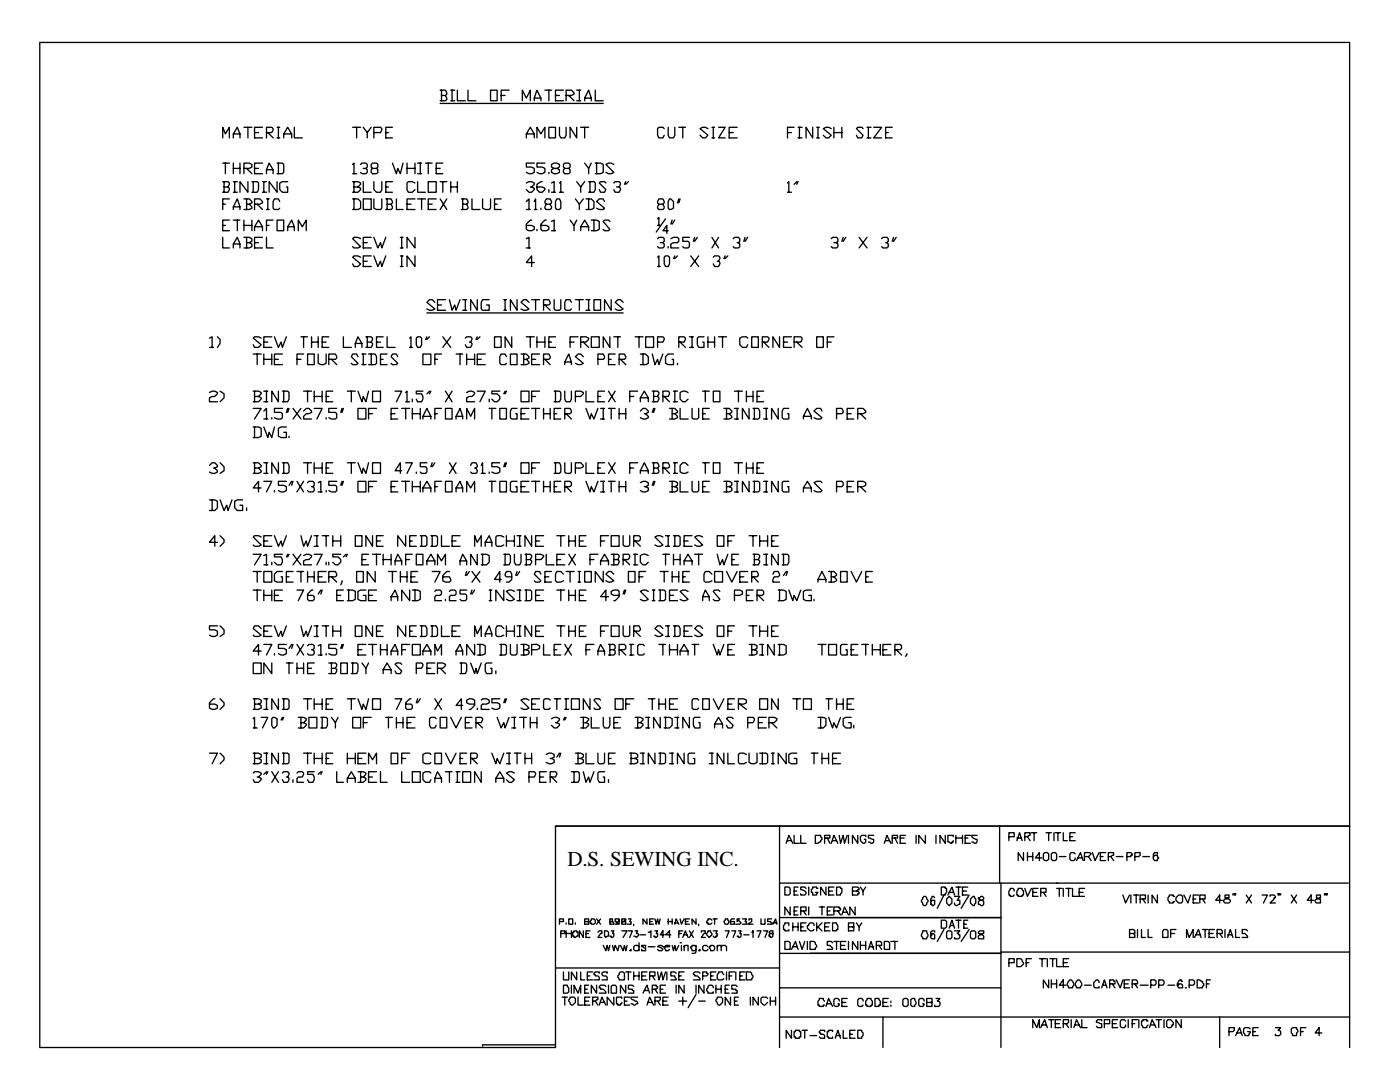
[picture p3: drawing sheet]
<svg xmlns="http://www.w3.org/2000/svg" width="279mm" height="216mm" viewBox="0 0 279 216" stroke-linecap="round" stroke-linejoin="round" font-family="sans-serif">
<defs><g id="words">
<text font-size="4.2" x="113.2" y="172.8">D.S. SEWING INC.</text>
</g></defs>
<g fill="none" stroke="#000" stroke-width=".26">
<path d="M7.9 8.5h261.4v156.3h-158.4v44.2h-103zM87.8 18h1.1l.3 .5v.3l-.3 .2M88.1 19h.8l.3 .8-.3 .3h-1.1M88.1 18v2.1M90 18h.8M90.2 18v2.1M91.3 18v2.1h1.6M93.4 18v2.1h1.6M97.9 18h1.3v2.1h-1.3zM100 19h.8M101.6 18h-1.6v2.1M106.6 19.6h1.3"/>
<path d="M108.7 18h1.4M109.5 18v2.1M110.9 19h.8M112.4 18h-1.5v2.1h1.5M113 19h1l.6-.2v-.3l-.6-.5h-1v2.1M113.5 19l1.1 1.1M115.1 18h.8M115.6 18v2.1M116.7 19.6h1.3M118.8 18v2.1h1.6M44.4 27.5v-2.1l.6 1.3 .8-1.3v2.1M44.4 36.2h1.1l.3 .3-.3 .8"/>
<path d="M44.4 32.5h1.4M44.7 37.3h.8l.3 .3v.2l-.3 .6h-1.1M44.7 36.2v2.2M45 32.5v2.2M45.8 39.7h-1.4v2.1M46.6 27.5v-.8l.8-1.3 .5 1.3v.8M46.6 26.7h1.3M46.6 32.5v2.2M46.6 33.6h1.3M46.6 36.2h.8M46.6 38.4h.8M46.8 36.2v2.2"/>
<path d="M47.9 32.5v2.2M48.7 33.6h1l.6-.3v-.5l-.6-.3h-1v2.2M48.7 39.7h1l.6 .5v.3l-.6 .2M48.7 25.4h1.6M49.2 33.6l1.1 1.1M49.2 39.7v2.1M49.5 36.2v2.2l-1.6-2.2v2.2M49.5 25.4v2.1M50.3 36.2h1l.3 .3v1.3l-.3 .6h-1M50.5 36.2v2.2M50.8 26.5h.8M50.8 33.6h.8"/>
<path d="M52.4 25.4h-1.6v2.1h1.6M52.4 32.5h-1.6v2.2h1.6M52.4 36.2h.8M52.4 38.4h.8M52.7 36.2v2.2M53.2 26.5h1l.3-.8-.3-.3h-1v2.1M53.2 34.7v-.8l.5-1.4 .8 1.4v.8M53.2 33.9h1.3M53.2 39.7h.5M53.4 26.5l1.1 1M53.4 39.7v2.1M55.3 32.5h1.1l.2 .3v1.6l-.2 .3h-1.1"/>
<path d="M55.3 36.2v2.2l-1.6-2.2v2.2M55.3 25.4h.5M55.3 27.5h.5M55.6 25.4v2.1M55.6 32.5v2.2M56.6 27.5v-.8l.8-1.3 .8 1.3v.8M56.6 26.7h1.6M57.4 36.2h-1l-.6 .3v1.3l.6 .6h1v-1.1h-.2M58.7 25.4v2.1h1.6M70.4 32.8l.2-.3v2.2M70.4 36.2h1l.6 .3v.3l-.6 .5M70.4 39.7h1l.6 .5v1.3l-.6 .3h-1"/>
<path d="M70.4 25.4h1.6M70.4 34.7h.8M70.6 37.3h.8l.6 .3v.2l-.6 .6h-1M70.6 36.2v2.2M70.6 39.7v2.1M71.2 25.4v2.1M72 32.8l.2-.3h.8l.3 .3v.5l-.3 .3h-.5M72.5 39.7h1.6v2.1h-1.6zM72.5 25.4l.8 1.1v1M72.5 36.2v2.2h1.6M73 33.6l.3 .3v.5l-.3 .3h-.8l-.2-.3M74.1 25.4l-.8 1.1"/>
<path d="M74.3 33.6l-.2-.3v-.5l.2-.3h.8l.3 .3v.5l-.3 .3h-.8l-.2 .3v.5l.2 .3h.8l.3-.3v-.5l-.3-.3M74.6 26.5h1.3l.3-.8-.3-.3h-1.3v2.1M74.6 36.2v1.6l.5 .6h.8l.3-.6v-1.6M74.6 39.7v1.8l.5 .3h.8l.3-.3v-1.8M77 39.7h1.1l.2 .5v.3l-.2 .2M77 26.5h.5M77 37.3h.5M77.3 39.7v2.1M78.3 25.4h-1.3v2.1h1.3M78.3 32.5l.8 2.2 .3-1.1 .5 1.1 .5-2.2M78.3 36.2h-1.3v2.2h1.3M79.1 39.7v2.1h1.3"/>
<path d="M81.2 33.6h1.6M81.2 32.5v2.2M82.8 36.5l-.5-.3h-.8l-.3 .3v1.3l.3 .6h.8l.5-.6M82.8 39.7h-1.6v2.1h1.6M82.8 32.5v2.2M83.3 36.2v2.2h1.6M83.3 32.5h.8M83.3 34.7h.8M83.3 39.7h1.6M83.9 32.5v2.2M84.1 39.7v2.1M84.9 32.5h1.4"/>
<path d="M85.5 36.2h1.5v2.2h-1.5zM85.5 32.5v2.2M87 39.7h-1.5v2.1h1.5M87 33.6h.8M87.8 20.6h32.6M87.8 36.2h1.4M87.8 39.7l1.4 2.1M88.4 32.5h-1.4v2.2h1.4M88.4 36.2v2.2M89.2 39.7l-1.4 2.1M90 20.1h.8M90 37.3h1.3"/>
<path d="M90 36.2v2.2M91.3 36.2v2.2M92.1 39.7h1l.3 .5v.3l-.3 .2M92.3 39.7v2.1M94.2 39.7v2.1h1.6M96.3 39.7v1.8l.5 .3h.8l.3-.3v-1.8M100 39.7h-1.3v2.1h1.3M104.2 20.1v-2.1l.8 1.6 .8-1.6v2.1M105 27.5v-.8l.8-1.3 .8 1.3v.8M105 36.5l.6-.3h.5l.5 .3v.3l-.5 .5h-.3M105 26.7h1.6M106.1 37.3l.5 .3v.2l-.5 .6h-.5l-.6-.6"/>
<path d="M106.6 20.1v-.5l.6-1.6 .7 1.6v.5M106.6 32.5h-1.6v.8h1.1l.5 .3v.8l-.5 .3h-.5l-.6-.3M107.2 27.5v-2.1l.7 1.3 .8-1.3v2.1M108.2 36.2h-.3l-.7 .6v1l.5 .6h.5l.5-.6v-.2l-.5-.3h-1M108.7 32.5h-1.5v.8h1l.5 .3v.8l-.5 .3h-.5l-.5-.3M109.5 25.4h1.4v2.1h-1.4zM109.5 34.4v.3M109.5 37.8v.6M110.1 36.5l.5-.3v2.2M110.1 38.4h.8M110.6 33.6l-.5-.3v-.5l.5-.3h.5l.6 .3v.5l-1.6 .6v.5l.5 .3h.5l.6-.3v-.5l-.6-.3M111.1 39.7h.6l.2 .5v1.3l-.2 .3h-.6l-.2-.3v-1.3z"/>
<path d="M111.7 25.4v1.6l.2 .5h.8l.3-.5v-1.6M111.7 36.5l.2-.3v2.2M111.7 38.4h.7M112.7 33.6l-.3-.3v-.5l.3-.3h.8l.3 .3v.5l-.3 .3h-.8l-.3 .3v.5l.3 .3h.8l.3-.3v-.5l-.3-.3M114.8 39.7l.8 1v1.1M115.1 25.4v2.1l-1.3-2.1v2.1M115.1 36.2l.8 1.1v1.1M115.1 20.1h.8M115.9 25.4h1.6M116.4 39.7l-.8 1M116.7 20.1v-.5l.8-1.6 .5 1.6v.5M116.7 32.5l.8 1.1v1.1"/>
<path d="M116.7 25.4v2.1M116.7 36.2l-.8 1.1M116.9 39.7h1.1l.5 .5v1.3l-.5 .3h-1.1M117.5 36.2h1l.3 .3v1.3l-.3 .6h-1M117.5 39.7v2.1M117.7 36.2v2.2M118 32.5l-.5 1.1M118.8 32.5h1.1l.5 .3v1.6l-.5 .3h-1.1M119.1 32.5v2.2M120.9 36.5l-.2-.3h-.8l-.3 .3 1.3 1.3-.2 .6h-.8l-.3-.6M122.5 32.8l-.5-.3h-.6l-.5 .3 1.6 1.6-.5 .3h-.6l-.5-.3M122.5 36.5l.3-.3h.8l.2 .3-.2 .8h-.6"/>
<path d="M123.6 37.3l.2 .3-.2 .8h-.8l-.3-.6M124.9 36.2l-.3 .6M125.4 36.2l-.5 .6M132.6 25.7l-.3-.3h-.8l-.3 .3v1.3l.3 .5h.8l.3-.5M133.3 25.4v1.6l.3 .5h.8l.3-.5v-1.6M133.6 39.7h.3l.5 .5v1.3l-.5 .3h-.3l-.3-.3v-1.3zM135.5 25.4h1.3M135.5 39.7l-.3 .8M135.7 39.7l-.2 .8M136.3 25.4v2.1M141.3 25.7l-.5-.3h-.6l-.5 .3 1.6 1.3-.5 .5h-.6l-.5-.5M142.1 25.4h.5"/>
<path d="M142.1 27.5h.5M142.3 25.4v2.1M143.4 25.4h1.3l-1.3 2.1h1.3M145.5 26.5h.8M147.1 25.4h-1.6v2.1h1.6M157.2 36.5l.2-.3v2.2M157.2 26.5h.8M157.2 38.4h.8M158.5 25.4h-1.3v2.1M159 36.2l-.5 .6M159.3 25.4h.8M159.3 27.5h.8"/>
<path d="M159.3 36.2l-.3 .6M159.5 25.4v2.1M162.2 25.4v2.1l-1.3-2.1v2.1M163 25.4h.5M163 27.5h.5M163.2 25.4v2.1M165.9 25.7l-.5-.3h-.6l-.5 .3 1.6 1.3-.5 .5h-.6l-.5-.5M166.4 26.5h1.6M166.4 25.4v2.1M168 25.4v2.1M172.2 25.7l-.2-.3h-.8l-.3 .3 1.3 1.3-.2 .5h-.8l-.3-.5M173 25.4h.8"/>
<path d="M173 27.5h.8M173.3 25.4v2.1M174.4 25.4h1.5l-1.5 2.1h1.5M176.7 26.5h.6M178.1 25.4h-1.4v2.1h1.4M44.4 47.4v2.1h1.4M44.4 40.7h.6M44.4 45h.6M45.8 43.9h-1.4v2.1h1.4M46.6 41.8v-.5l.8-1.6 .5 1.6v.5M46.6 49.5v-.8l.8-1.3 .5 1.3v.8M46.6 41.3h1.3"/>
<path d="M46.6 43.9h1.3M46.6 48.7h1.3M47.4 43.9v2.1M48.7 47.4h1l.6 .2v.6l-.6 .2M48.7 45h1.6M48.7 43.9v2.1M49.2 40.7h.5l.6 .6v.2l-.6 .3h-1M49.2 48.4h.5l.6 .3v.5l-.6 .3h-1M49.2 47.4v2.1M50.3 43.9v2.1M50.8 40.7h1.1l.5-.2v-.3l-.5-.5h-1.1v2.1M50.8 46v-.8l.8-1.3 .8 1.3v.8"/>
<path d="M50.8 45.2h1.6M50.8 48.4h.8M51.3 40.7l1.1 1.1M52.4 47.4h-1.6v2.1h1.6M53.2 47.4v2.1h1.3M53.2 41.8h.5M53.2 45h.5M54.5 43.9h-1.3v2.1M55.3 43.9h1.3v2.1h-1.3zM55.8 40.2l-.2-.5h-.8l-.3 .5v1.3l.3 .3h.8l.2-.3M57.4 46v-.8l.8-1.3 .5 1.3v.8M57.4 45.2h1.3"/>
<path d="M59.5 46v-2.1l.8 1.3 .8-1.3v2.1M72 47.6l-.6-.2h-.8l-.2 .2 1.6 1.6-.6 .3h-.8l-.2-.3M72 51.3l-.6-.2h-.8l-.2 .2 1.6 1.4-.6 .5h-.8l-.2-.5M72.5 48.4h.8M72.5 52.1h.8M74.1 47.4h-1.6v2.1h1.6M74.1 51.1h-1.6v2.1h1.6M74.6 47.4l.8 2.1 .5-1.1 .3 1.1 .8-2.1M74.6 51.1l.8 2.1 .5-1.1 .3 1.1 .8-2.1M77.3 40.7h.8l.2 .8-.2 .3h-1.1M79.9 49.5h.5M79.9 47.4h.5"/>
<path d="M79.9 53.2h.5M79.9 51.1h.5M80.2 47.4v2.1M80.2 51.1v2.1M81.2 40.7h.8M82.8 47.4v2.1l-1.6-2.1v2.1M82.8 51.1v2.1l-1.6-2.1v2.1M85.5 40.7h.8M88.9 59.8h-1.6v2.1h1.6M89.7 59.8l.5 2.1 .6-1 .2 1 .8-2.1M92.3 40.7h.8l.3 .8-.3 .3h-1M92.3 59.8h.8"/>
<path d="M92.9 59.8v2.1M95.2 59.8v2.1l-1.3-2.1v2.1M97.6 59.8h-1.3l-.3 .5v1.3l.3 .3h1.3v-1h-.5M98.7 40.7h.5M100.5 59.8h.6M100.8 59.8v2.1M103.2 59.8v2.1l-1.3-2.1v2.1M105 40.2l.6-.5v2.1M105 47.6l.6-.2v2.1M105 41.8h.8M105 49.5h.8M106.1 43.9h-.3l-.8 .8v1.1l.6 .2h.5l.5-.2v-.6l-.5-.2h-1.1"/>
<path d="M106.1 59.8h1.6M106.6 40.2l.3-.5v2.1M106.6 52.4h-1.6l1.1-1.3v2.1M106.6 41.8h.6M106.9 59.8v2.1M107.2 45.8v.2M107.9 41.5v.3M109 40.7l-.3-.2 .3-.8h.8l.3 .8-.3 .2h-.8l-.3 .8 .3 .3h.8l.3-.3-.3-.8M109 43.9h-.3l-.8 .8v1.1l.3 .2h.8l.5-.2v-.6l-.5-.2h-1.1M110.1 44.2l.5-.3v2.1M110.1 46h.8M110.6 59.8v1.8l.3 .3h.8l.2-.3v-1.8"/>
<path d="M113.8 43.9l.8 1.1v1M114.8 59.8h1.6M115.1 43.9l-.5 1.1M115.6 59.8v2.1M115.9 46v-.8l.8-1.3 .8 1.3v.8M115.9 45.2h1.6M116.9 59.8h.8M117.5 59.8v2.1M118 43.9h1.1l.5 .3v1.6l-.5 .2h-1.1M118.5 59.8h1.4v2.1h-1.4zM118.5 43.9v2.1M120.7 40.2l-.3-.5h-.8l-.5 .5 1.6 1.3-.3 .3h-.8l-.5-.3"/>
<path d="M121.7 44.2l-.3-.3h-.7l-.3 .3 1.3 1.6-.3 .2h-.7l-.3-.2M122 59.8v2.1l-1.3-2.1v2.1M131.2 43.7l.3-.3v1.6M131.2 47.6l.3-.2h.8l.3 .2v.6l-.3 .2h-.5M131.2 51.3l.3-.2v2.1M131.2 45h.6M131.2 53.2h.6M131.5 40.7l-.3-.2 .3-.8h.8l.3 .8-.3 .2h-.8l-.3 .8 .3 .3h.8l.3-.3-.3-.8M132.3 48.4l.3 .3v.5l-.3 .3h-.8l-.3-.3M132.6 51.3l.2-.2h.5l.3 .2v1.4l-.3 .5h-.5l-.2-.5zM132.8 43.7l-1.8 2.6M133.3 46h-1l.8-1v1.6"/>
<path d="M133.3 49.2v.3M133.9 47.6l.5-.2h.8l.3 .2v.6l-.3 .2h-.8l-.5 .3v.8h1.6M134.1 43.9l-.2 .8M134.7 43.9l-.6 .8M134.7 51.1l-.3 .5M135.2 51.1l-.5 .5M137.6 47.4h-1.3v.8h1l.3 .2v.8l-.3 .3h-.8l-.2-.3M137.8 51.1l1.6 2.1M138.6 47.4l-.2 .8M139.2 47.4l-.6 .8M139.4 51.1l-1.6 2.1M142.1 47.4l1.3 2.1"/>
<path d="M142.3 51.3l.3-.2h.8l.3 .2-.3 .8h-.3M143.4 52.1l.3 .3-.3 .8h-.8l-.3-.5M143.4 47.4l-1.3 2.1M144.7 51.1l-.2 .5M145.3 51.1l-.6 .5M146.3 47.6l.3-.2h.8l.2 .2v.6l-.2 .2h-.3M147.4 48.4l.2 .3v.5l-.2 .3h-.8l-.3-.3M148.7 47.4l-.3 .8M149.2 47.4l-.5 .8M165.9 47.6l.3-.2h.8l.2 .2v.6l-.2 .2h-.6M167 48.4l.2 .3v.5l-.2 .3h-.8l-.3-.3M168.3 47.4l-.3 .8"/>
<path d="M168.8 47.4l-.5 .8M171.4 47.4l1.6 2.1M173 47.4l-1.6 2.1M175.9 47.6l.3-.2h.8l.3 .2v.6l-.3 .2h-.3M177 48.4l.3 .3v.5l-.3 .3h-.8l-.3-.3M178.3 47.4l-.2 .8M178.9 47.4l-.6 .8M41.8 67.5l.5-.3v2.1M41.8 78.3l.5-.2h.6l.5 .2v.3l-.5 .5h-.6l-.5 .3v.8h1.6M41.8 69.3h.8M43.4 67.2l.5 .5v.8l-.5 .8M43.9 78.1l.8 .5v.8l-.8 .8"/>
<path d="M50.5 78.1h1.1l.5 .2v.3l-.5 .5M50.5 70.6h1.6M50.8 79.1h.8l.5 .3v.2l-.5 .6h-1.1M50.8 78.1v2.1M51.3 70.6v2.2M52.1 67.5l-.5-.3h-.8l-.3 .3 1.6 1.3-.5 .5h-.8l-.3-.5M52.7 70.6v2.2M52.7 68.3h.7M52.7 71.7h1.5M52.7 78.1h.7M53.2 78.1v2.1M54.2 67.2h-1.5v2.1h1.5"/>
<path d="M54.2 70.6v2.2M54.8 67.2l.8 2.1 .5-1 .3 1 .8-2.1M54.8 71.7h.8M55.6 78.1v2.1l-1.4-2.1v2.1M56.4 70.6h-1.6v2.2h1.6M56.4 78.1h1l.3 .2v1.3l-.3 .6h-1M56.6 78.1v2.1M59.3 71.7h.8M60.1 67.2h1.3M60.6 70.6h-1.3v2.2M60.6 67.2v2.1M60.6 78.1h1.6"/>
<path d="M61.4 70.6h1.3v2.2h-1.3zM61.4 78.1v2.1M62.2 68.3h1.3M62.2 67.2v2.1M62.7 78.1v2.1M62.7 79.1h1.6M63.5 70.6v1.9l.5 .3h.6l.5-.3v-1.9M63.5 67.2v2.1M64.3 68.3h.8M64.3 78.1v2.1M65.1 79.1h.5M65.6 67.2h-1.3v2.1h1.3"/>
<path d="M65.6 71.7h1.3l.3-.3-.3-.8h-1.3v2.2M66.1 71.7l1.1 1.1M66.4 78.1h-1.3v2.1h1.3M68.5 67.2v2.1h1.6M69.3 78.1h1.6M70.1 78.1v2.1M70.9 69.3v-.8l.5-1.3 .8 1.3v.8M70.9 68.5h1.3M71.4 71.2l-.2-.6h-.8l-.3 .6 1.3 1.3-.2 .3h-.8l-.3-.3M71.4 78.1l.8 2.1 .3-1.1 .5 1.1 .6-2.1M72.2 70.6h.8M72.2 72.8h.8"/>
<path d="M72.5 70.6v2.2M73 67.2h1.1l.2 .3-.2 .8M73.3 68.3h.8l.2 .2v.3l-.2 .5h-1.1M73.3 67.2v2.1M73.6 70.6h1.3l.2 .6v1.3l-.2 .3h-1.3M74.1 70.6v2.2M74.3 78.1h1.6v2.1h-1.6zM75.1 68.3h.8M75.9 71.7h.6M76.5 67.2h-1.4v2.1h1.4M77.3 67.2v2.1h1.5M77.3 70.6h-1.4v2.2h1.4"/>
<path d="M78.8 78.1h1.4l-1.1 2.1M79.4 71.2l-.3-.6h-.8l-.2 .6 1.3 1.3-.3 .3h-.8l-.2-.3M81 78.3l.2-.2v2.1M81.8 67.5l.2-.3v2.1M81.8 69.3h.5M82.3 79.6v.6M83.1 67.5l.2-.3h.6l.2 .3v1.3l-.2 .5h-.6l-.2-.5zM84.4 70.6h1.6v2.2h-1.6zM84.4 78.1h-1.3v.5h1l.3 .5v.5l-.3 .6h-.8l-.2-.6M85.2 62.4h39.2M85.2 67.2l-.3 .5M85.7 67.2l-.5 .5"/>
<path d="M85.7 78.1l-.5 .5M86 78.1l-.3 .5M86.8 60.3l-.5-.5h-.6l-.5 .5 1.6 1.3-.5 .3h-.6l-.5-.3M86.8 71.7h.5M87.3 60.9h.8M88.1 70.6h-1.3v2.2M88.4 67.2l1.6 2.1M88.9 78.1l1.3 2.1M90 67.2l-1.6 2.1M90.2 78.1l-1.3 2.1M91 70.6h1.3M91.8 70.6v2.2"/>
<path d="M92.3 61.9h.8M92.9 67.5l.2-.3h.8l.3 .3v.2l-.3 .6h-.2M93.1 78.3l.6-.2h.5l.5 .2v.3l-.5 .5h-.5l-.6 .3v.8h1.6M93.1 71.7h1.6M93.1 70.6v2.2M93.9 68.3l.3 .2-.3 .8h-.8l-.2-.5M94.7 70.6v2.2M95.2 78.1h1.6l-1 2.1M95.2 67.2l-.2 .5M95.2 71.7h.8M95.8 67.2l-.6 .5M96.8 70.6h-1.6v2.2h1.6"/>
<path d="M97.6 79.6v.6M98.7 67.2h1.3v2.1h-1.3zM99.7 78.1h-1.5v.5h1l.5 .5v.5l-.5 .6h-.5l-.5-.6M100.5 61.9h.6M100.8 78.1l-.3 .5M101.1 71.2l-.3-.6h-.8l-.3 .6v1.3l.3 .3h.8l.3-.3M101.1 78.1l-.3 .5M101.9 70.6h1.3v2.2h-1.3zM102.1 67.2v2.1l-1.3-2.1v2.1M104 78.1h1.6v2.1h-1.6zM104 70.6h1l.6 .6v.2l-.6 .3M104.5 71.7h.5l.6 .5v.3l-.6 .3h-1"/>
<path d="M104.5 70.6v2.2M105 67.2h1.6M105.6 60.3l-.6-.5h-.5l-.5 .5 1.6 1.3-.6 .3h-.5l-.5-.3M105.8 67.2v2.1M106.1 71.7h.8M106.1 79.1h.8M107.2 67.2v2.1M107.2 68.3h1.5M107.7 70.6h-1.6v2.2h1.6M107.7 78.1h-1.6v2.1M108.5 60.9h1l.3-.3-.3-.8h-1v2.1M108.5 71.7h1l.3-.3-.3-.8h-1v2.2"/>
<path d="M108.7 60.9l1.1 1M108.7 67.2v2.1M108.7 71.7l1.1 1.1M109.5 68.3h.6M110.6 78.1h1.1l.2 .2v1.3l-.2 .6h-1.1M110.9 67.2h-1.4v2.1h1.4M110.9 78.1v2.1M112.7 72.8v-.6l.8-1.6 .5 1.6v.6M112.7 78.1v1.5l.3 .6h.8l.2-.6v-1.5M112.7 72.2h1.3M113.8 68.3h.8M114 60.3l-.2-.5h-.8l-.3 .5v1.3l.3 .3h.8l.2-.3"/>
<path d="M114.8 79.1h1.1l.5-.5v-.3l-.5-.2h-1.1v2.1M115.4 67.2h-1.6v2.1M115.9 68.3h1l.6-.6v-.2l-.6-.3h-1v2.1M116.4 71.2l-.5-.6h-.5l-.6 .6 1.6 1.3-.5 .3h-.5l-.6-.3M116.4 68.3l1.1 1M116.9 78.1v2.1h1.6M116.9 61.9h.8M118 67.2h1.6v2.1h-1.6zM119.3 71.7h1.1l.3-.3-.3-.8h-1.1v2.2M119.3 79.1h.6M120.7 78.1h-1.4v2.1h1.4M121.4 71.7h.6"/>
<path d="M121.4 78.1l1.4 2.1M121.7 67.2v2.1l-1.3-2.1v2.1M122.5 67.2h1.3M122.8 70.6h-1.4v2.2h1.4M122.8 78.1l-1.4 2.1M123.3 67.2v2.1M123.6 71.7h1l.3-.3-.3-.8h-1v2.2M123.8 71.7l1.1 1.1M124.4 60.3l-.6-.5h-.5l-.5 .5 1.6 1.3-.6 .3h-.5l-.5-.3M125.7 79.1h.8M126.7 67.2h1.6M127.3 78.1h-1.6v2.1"/>
<path d="M127.5 67.2v2.1M127.8 70.6h1.1l.5 .6v1.3l-.5 .3h-1.1M127.8 79.4h1.6M128.3 70.6v2.2M128.9 67.2h1.5v2.1h-1.5zM130.2 70.6l.5 2.2 .5-1.1 .3 1.1 .8-2.2M130.2 78.1h1l.3 .2-.3 .8M130.4 79.1h.8l.3 .3v.2l-.3 .6h-1M130.4 78.1v2.1M131.2 68.3h1.1l.3-.8-.3-.3h-1.1v2.1M132.3 79.1h1l.3-.8-.3-.2h-1v2.1M132.6 79.1l1 1.1"/>
<path d="M134.4 70.6h-1.1l-.5 .6v1.3l.5 .3h1.1v-1.1h-.3M134.4 78.1h.8M134.7 78.1v2.1M135.2 72.5v.3M135.5 68.3h1l.3-.8-.3-.3h-1v2.1M135.7 68.3l1.1 1M137.3 78.3l-.5-.2h-.5l-.6 .2v1.3l.6 .6h.5l.5-.6M137.6 69.3h.8M137.6 67.2h.8M138.1 67.2v2.1M140.2 78.1h1.4M140.5 67.2h-1.1l-.2 .3v1.3l.2 .5h1.1v-1h-.3"/>
<path d="M140.8 78.1v2.1M141.3 68.3h1.3M141.3 67.2v2.1M142.3 78.1h1.4v2.1h-1.4zM142.6 67.2v2.1M143.4 67.2h1.6M144.2 67.2v2.1M146.6 78.1h1.6M147.4 78.1v2.1M149 79.1h1.3M149 78.1v2.1M149.2 67.5l-.2-.3h-.8l-.6 .3v1.3l.6 .5h.8l.2-.5"/>
<path d="M150 67.2h1.3v2.1h-1.3zM150.3 78.1v2.1M151.1 79.1h.5M152.1 68.3h1.1l.3-.8-.3-.3h-1.1v2.1M152.4 78.1h-1.3v2.1h1.3M152.4 68.3l1.1 1M155.6 67.2v2.1l-1.3-2.1v2.1M156.4 68.3h.8M158 67.2h-1.6v2.1h1.6M158.5 68.3h1.3l.3-.8-.3-.3h-1.3v2.1M159 68.3l1.1 1M163 67.2h1.3v2.1h-1.3z"/>
<path d="M165.1 68.3h.8M166.4 67.2h-1.3v2.1M41.8 92.9l.5-.6h.6l.5 .6v.2l-.8 .3M41.8 99.7h1.1l.5 .3v1.3l-.5 .6h-1.1M42.3 99.7v2.2M42.9 93.4l.5 .5v.3l-.5 .3h-.6l-.5-.3M43.9 92.3l.8 .8v.8l-.8 .6M43.9 99.7l.8 2.2 .5-1.1 .3 1.1 .8-2.2M48.4 99.7h-1l-.6 .3v1.3l.6 .6h1v-1.1h-.5M50.5 81.5h1.6l-1.3 2.1M50.5 85.2h1.1l.5 .3v1.5l-.5 .3h-1.1M50.5 92.3h1.1l.5 .6v.2l-.5 .3"/>
<path d="M50.8 93.4h.8l.5 .5v.3l-.5 .3h-1.1M50.8 85.2v2.1M50.8 92.3v2.2M52.1 97.4h-1.6l1.1-1.4v2.2M52.7 82l.5-.5v2.1M52.7 85.2l.7 2.1 .3-1 .5 1 .6-2.1M52.7 96h1.5l-1 2.2M52.7 80.2h.7M52.7 83.6h.7M52.7 92.3h.7M52.7 94.5h.7M53.2 92.3v2.2"/>
<path d="M54.2 83.3v.3M54.8 97.9v.3M55.6 92.3v2.2l-1.4-2.2v2.2M56.4 81.5h-1.6v.8h1.3l.3 .2v.8l-.3 .3h-.8l-.5-.3M56.4 92.3h1l.3 .6v1.3l-.3 .3h-1M56.6 92.3v2.2M57.2 85.2h-1.1l-.5 .3v1.5l.5 .3h1.1v-1h-.6M57.2 96h-1.6v.8h1l.6 .3v.8l-.6 .3h-.5l-.5-.3M57.4 81.5l-.2 .8M57.7 81.5l-.3 .8M57.7 87v.3M58.2 96l-.5 .8"/>
<path d="M58.5 81.5l1.6 2.1M58.5 96l-.3 .8M59.3 96l1.3 2.2M60.1 81.5l-1.6 2.1M60.6 82l.5-.5h.5l.6 .5v.3l-.6 .2h-.5l-.5 .6v.5h1.6M60.6 92.3h1.6M60.6 96l-1.3 2.2M61.4 96.3l.2-.3h.8l.3 .3v.5l-.3 .3h-.2M61.4 92.3v2.2M62.4 97.1l.3 .3v.5l-.3 .3h-.8l-.2-.3M62.7 81.5h1.6l-1.1 2.1M62.7 92.3v2.2"/>
<path d="M62.7 93.4h1.6M63.5 96.3l.5-.3v2.2M63.5 98.2h.8M64.3 92.3v2.2M65.1 83.3v.3M65.1 97.9v.3M65.1 93.4h.5M66.4 92.3h-1.3v2.2h1.3M67.2 81.5h-1.6v.8h1.3l.3 .2v.8l-.3 .3h-.8l-.5-.3M67.2 96h-1.6v.8h1.3l.3 .3v.8l-.3 .3h-.8l-.5-.3M68.3 81.5l-.3 .8M68.3 96l-.3 .8"/>
<path d="M68.5 81.5l-.2 .8M68.5 96l-.2 .8M69.3 92.3h1.6M70.1 92.3v2.2M71.4 81.5h1.6v2.1h-1.6zM71.4 96h1.6v2.2h-1.6zM71.4 92.3l.8 2.2 .3-1.1 .5 1.1 .6-2.2M73.6 82.5h.7M73.6 97.1h.7M74.3 92.3h1.6v2.2h-1.6zM75.1 81.5h-1.5v2.1M75.1 96h-1.5v2.2"/>
<path d="M78.1 82.5h.7M78.1 97.1h.7M79.4 81.5h-1.3v2.1h1.3M79.4 96h-1.3v2.2h1.3M80.2 93.9h-1.4l1.1-1.6v2.2M80.2 81.5h1.6M80.2 96h1.6M81 92.3h1.3l-1.1 2.2M81 80.2h.8M81 81.5v2.1M81 96v2.2M82.3 81.5v2.1"/>
<path d="M82.3 96v2.2M82.3 82.5h1.6M82.3 97.1h1.6M83.1 94.2v.3M83.9 81.5v2.1M83.9 96v2.2M84.4 83.6v-.5l.8-1.6 .8 1.6v.5M84.4 98.2v-.8l.8-1.4 .8 1.4v.8M84.4 83.1h1.6M84.4 97.4h1.6M85.2 92.3h-1.3v.8h1l.3 .3v.8l-.3 .3h-.8l-.2-.3M86.3 92.3l-.3 .8"/>
<path d="M86.8 82.5h.5M86.8 92.3l-.5 .8M86.8 97.1h.5M88.1 81.5h-1.3v2.1M88.1 96h-1.3v2.2M88.9 81.5h1.3v2.1h-1.3zM88.9 96h1.3v2.2h-1.3zM89.7 92.3l1.3 2.2M91 83.6v-.5l.8-1.6 .5 1.6v.5M91 98.2v-.8l.8-1.4 .5 1.4v.8M91 83.1h1.3M91 92.3l-1.3 2.2"/>
<path d="M91 97.4h1.3M93.1 83.6v-2.1l.8 1.6 .8-1.6v2.1M93.1 98.2v-2.2l.8 1.4 .8-1.4v2.2M93.9 92.9l.3-.6h.8l.2 .8-.2 .3h-.3M95 93.4l.2 .5v.3l-.2 .3h-.8l-.3-.3M96 92.9l.3-.6v2.2M96 94.5h.8M97.6 94.2v.3M97.6 81.5h1.4M97.6 96h1.4M98.2 81.5v2.1M98.2 96v2.2"/>
<path d="M99.7 81.5h1.4v2.1h-1.4zM99.7 96h1.4v2.2h-1.4zM99.7 92.3h-1.5v.8h1l.5 .3v.8l-.5 .3h-.5l-.5-.3M100.8 92.3l-.3 .8M101.1 92.3l-.3 .8M103.2 81.5h-1.1l-.2 .5v1.3l.2 .3h1.1v-1.1h-.3M103.2 96h-1.1l-.2 .3v1.6l.2 .3h1.1v-1.1h-.3M104 92.3h1.6v2.2h-1.6zM104 82.5h.8M104 97.1h.8M105.6 81.5h-1.6v2.1h1.6M105.6 96h-1.6v2.2h1.6"/>
<path d="M106.1 81.5h1.6M106.1 93.4h.8M106.1 96h1.6M106.9 81.5v2.1M106.9 96v2.2M107.7 92.3h-1.6v2.2M108.5 82.5h1.3M108.5 81.5v2.1M108.5 96v2.2M108.5 97.1h1.3M109.8 81.5v2.1M109.8 96v2.2"/>
<path d="M110.6 92.3h1.1l.2 .6v1.3l-.2 .3h-1.1M110.6 82.5h.5M110.6 97.1h.5M110.9 92.3v2.2M111.9 81.5h-1.3v2.1h1.3M111.9 96h-1.3v2.2h1.3M112.7 82.5h1.1l.2-.2-.2-.8h-1.1v2.1M112.7 92.3v1.9l.3 .3h.8l.2-.3v-1.9M112.7 97.1h1.1l.2-.3v-.5l-.2-.3h-1.1v2.2M113 82.5l1 1.1M113 97.1l1 1.1M114.8 93.4h1.1l.5-.3v-.2l-.5-.6h-1.1v2.2"/>
<path d="M116.9 81.5l.8 2.1 .3-1.1 .5 1.1 .8-2.1M116.9 92.3v2.2h1.6M116.9 96l.8 2.2 .3-1.1 .5 1.1 .8-2.2M119.3 93.4h.6M119.9 83.6h.8M119.9 81.5h.8M119.9 98.2h.8M119.9 96h.8M120.4 81.5v2.1M120.4 96v2.2M120.7 92.3h-1.4v2.2h1.4M121.4 81.5h1.4"/>
<path d="M121.4 92.3l1.4 2.2M121.4 96h1.4M122 81.5v2.1M122 96v2.2M122.8 92.3l-1.4 2.2M123.6 82.5h1.3M123.6 81.5v2.1M123.6 96v2.2M123.6 97.1h1.3M124.9 81.5v2.1M124.9 96v2.2M125.7 93.4h.8"/>
<path d="M127.3 92.3h-1.6v2.2M127.8 80.2v-.8l.8-1.3 .8 1.3v.8M127.8 82l.5-.5h.6l.5 .5v.3l-.8 .2M127.8 94.5v-.6l.8-1.6 .8 1.6v.6M127.8 96.3l.5-.3h.6l.5 .3v.5l-.8 .3M127.8 93.9h1.6M128.9 82.5l.5 .6v.2l-.5 .3h-.6l-.5-.3M128.9 97.1l.5 .3v.5l-.5 .3h-.6l-.5-.3M130.2 92.3h1l.3 .6v.2l-.3 .3M130.4 93.4h.8l.3 .8-.3 .3h-1M130.4 92.3v2.2M130.4 81.5l-.2 .8"/>
<path d="M130.4 96l-.2 .8M130.7 81.5l-.3 .8M130.7 96l-.3 .8M132.3 93.4h1l.3-.3-.3-.8h-1v2.2M132.6 93.4l1 1.1M133.6 81.5h1.1l.5 .5v.3l-.5 .2M133.6 96h1.1l.5 .3v.5l-.5 .3M134.1 82.5h.6l.5 .6v.2l-.5 .3h-1.1M134.1 97.1h.6l.5 .3v.5l-.5 .3h-1.1M134.1 81.5v2.1M134.1 96v2.2M134.4 80.2h.8"/>
<path d="M134.4 92.3h.8M134.4 94.5h.8M134.7 92.3v2.2M135.7 81.5v2.1h1.6M135.7 96v2.2h1.6M137.3 92.9l-.5-.6h-.5l-.6 .6v1.3l.6 .3h.5l.5-.3M138.1 81.5v1.8l.3 .3h.8l.2-.3v-1.8M138.1 96v1.9l.3 .3h.8l.2-.3v-1.9M140.2 82.5h.6M140.2 92.3h1.4M140.2 97.1h.6M140.8 92.3v2.2"/>
<path d="M141.6 81.5h-1.4v2.1h1.4M141.6 96h-1.4v2.2h1.4M142.3 92.3h1.4v2.2h-1.4zM144.5 81.5h1l.5 .5v.3l-.5 .2M144.5 96h1l.5 .3v.5l-.5 .3M145 82.5h.5l.5 .6v.2l-.5 .3h-1M145 97.1h.5l.5 .3v.5l-.5 .3h-1M145 81.5v2.1M145 96v2.2M146.6 83.6h.8M146.6 81.5h.8M146.6 92.3h1.6"/>
<path d="M146.6 98.2h.8M146.6 96h.8M147.1 81.5v2.1M147.1 96v2.2M147.4 92.3v2.2M149 92.3v2.2M149 93.4h1.3M149.5 81.5v2.1l-1.3-2.1v2.1M149.5 96v2.2l-1.3-2.2v2.2M150.3 81.5h1l.3 .5v1.3l-.3 .3h-1M150.3 96h1l.3 .3v1.6l-.3 .3h-1M150.3 92.3v2.2"/>
<path d="M150.5 81.5v2.1M150.5 96v2.2M151.1 93.4h.5M152.4 92.3h-1.3v2.2h1.3M152.4 83.6h.8M152.4 81.5h.8M152.4 98.2h.8M152.4 96h.8M152.9 81.5v2.1M152.9 96v2.2M155.3 81.5v2.1l-1.3-2.1v2.1M155.3 96v2.2l-1.3-2.2v2.2"/>
<path d="M157.4 81.5h-1l-.3 .5v1.3l.3 .3h1v-1.1h-.2M157.4 96h-1l-.3 .3v1.6l.3 .3h1v-1.1h-.2M160.3 83.6v-.5l.8-1.6 .8 1.6v.5M160.3 98.2v-.8l.8-1.4 .8 1.4v.8M160.3 83.1h1.6M160.3 97.4h1.6M164 82l-.2-.5h-.8l-.5 .5 1.5 1.3-.2 .3h-.8l-.5-.3M164 96.3l-.2-.3h-.8l-.5 .3 1.5 1.6-.2 .3h-.8l-.5-.3M167 82.5h1l.3-.2-.3-.8h-1v2.1M167 97.1h1l.3-.3v-.5l-.3-.3h-1v2.2M169.1 82.5h.8M169.1 97.1h.8"/>
<path d="M170.4 81.5h-1.3v2.1h1.3M170.4 96h-1.3v2.2h1.3M171.2 82.5h1l.6-.2v-.3l-.6-.5h-1v2.1M171.2 97.1h1l.6-.3v-.5l-.6-.3h-1v2.2M171.7 82.5l1.1 1.1M171.7 97.1l1.1 1.1M43.4 108.2h-1.6l1.1-1.3v2.1M43.9 106.9l.8 .8v.5l-.8 .8M49.2 101.3v.6M50.5 110.6h1.6l-1.3 2.1M50.5 114h1.6M50.5 117.7h1.6"/>
<path d="M51.3 114v2.2M51.3 117.7v2.2M52.1 107.2l-.5-.3h-.8l-.3 .3 1.6 1.5-.5 .3h-.8l-.3-.3M52.7 114h1.5v2.2h-1.5zM52.7 110.9l.5-.3v2.1M52.7 117.7v2.2M52.7 107.9h.7M52.7 112.7h.7M52.7 118.8h1.5M54.2 106.9h-1.5v2.1h1.5M54.2 112.2v.5M54.2 117.7v2.2"/>
<path d="M54.8 106.9l.8 2.1 .5-1.1 .3 1.1 .8-2.1M54.8 118.8h.8M56.4 110.6h-1.6v.5h1.3l.3 .6v.5l-.3 .5h-.8l-.5-.5M56.4 114h-1.1l-.5 .6v1.3l.5 .3h1.1v-1.1h-.3M56.4 117.7h-1.6v2.2h1.6M57.2 115.1h.5M57.4 110.6l-.2 .5M57.7 110.6l-.3 .5M58.5 114h-1.3v2.2h1.3M58.5 110.6l1.6 2.1M59.3 117.7h1.3l-1.1 2.2M59.3 114h1.3"/>
<path d="M60.1 106.9l.5 2.1 .5-1.1 .3 1.1 .8-2.1M60.1 110.6l-1.6 2.1M60.1 114v2.2M60.6 110.9l.5-.3h.5l.6 .3v.2l-.6 .6h-.5l-.5 .2v.8h1.6M61.4 114v2.2M61.4 115.1h1.3M62.4 117.7h-.2l-.8 .8v1.1l.2 .3h.8l.3-.3v-.5l-.3-.3h-1M62.7 110.6h1.6l-1.1 2.1M62.7 114v2.2M62.7 109h.8M62.7 106.9h.8M63.2 106.9v2.1"/>
<path d="M63.5 115.1h.8M64 117.7l-.5 .8M64.3 106.9h1.3M64.3 117.7l-.3 .8M65.1 114h-1.6v2.2h1.6M65.1 106.9v2.1M65.1 112.2v.5M65.6 115.1h1.3l.3-.3-.3-.8h-1.3v2.2M65.6 112.2v.5M66.1 115.1l1.1 1.1M66.4 107.9h1.6M66.4 106.9v2.1"/>
<path d="M67.2 118.8h.8M68 110.6h-1.6v.5h1.1l.5 .6v.5l-.5 .5h-.6l-.5-.5M68 106.9v2.1M68.3 115.9l-.3 .8M68.5 117.7h-1.3v2.2h1.3M69.1 110.6l-.6 .5M69.3 117.7h1.1l.5 .3v1.6l-.5 .3h-1.1M69.3 110.6l-.2 .5M69.6 117.7v2.2M70.9 106.9h1.3v2.1h-1.3zM71.2 114h1.3v2.2h-1.3zM72.2 111.7h.8"/>
<path d="M73 117.7h-1l-.6 .3v1.6l.6 .3h1v-1.1h-.5M73.6 110.6h-1.4v2.1h1.4M73.6 118.8h.7M74.3 106.9v2.1l-1.3-2.1v2.1M74.3 110.6h1.6M74.9 114v2.2l-1.6-2.2v2.2M75.1 117.7h-1.5v2.2h1.5M75.1 107.9h.8M75.1 110.6v2.1M76.5 106.9h-1.4v2.1h1.4M76.5 111.7h1.6M76.5 110.6v2.1"/>
<path d="M77.5 114h1.6M78.1 119.9v-.8l.7-1.4 .6 1.4v.8M78.1 110.6v2.1M78.1 119.1h1.3M78.3 114v2.2M78.8 112.7v-.8l.6-1.3 .8 1.3v.8M78.8 111.9h1.4M79.9 115.1h1.3M79.9 114v2.2M81 106.9v2.1l-1.6-2.1v2.1M81 111.7h.8M81.2 114v2.2"/>
<path d="M81.8 117.7v2.2l-1.6-2.2v2.2M81.8 107.9h.5M82 115.1h.8M82.3 110.6h-1.3v2.1M82.3 117.7h1l.6 .3v1.6l-.6 .3h-1M82.8 117.7v2.2M83.1 110.6h1.3v2.1h-1.3zM83.1 106.9h-1.3v2.1h1.3M83.3 114h-1.3v2.2h1.3M83.9 106.9h1l.3 .3v1.5l-.3 .3h-1M84.1 106.9v2.1M85.2 112.7v-.8l.8-1.3 .8 1.3v.8"/>
<path d="M85.2 111.9h1.6M86 106.9h1l.3 .3v1.5l-.3 .3h-1M86.3 114h1.5l-1 2.2M86.3 106.9v2.1M86.8 118l.2-.3h.8l.3 .3v.5l-.3 .3h-.8l-.2 .3v.8h1.3M87.3 112.7v-2.1l.8 1.3 .8-1.3v2.1M88.1 106.9v2.1h1.6M88.9 119.6v.3M89.7 114h-.5l-.8 .8v1.1l.5 .3h.8l.3-.3-.3-.8h-1.3M89.7 118l.3-.3h.8l.2 .3v.5l-.2 .3h-.8l-.3 .3v.8h1.3M90.2 107.9h.8M91.8 106.9h-1.6v2.1h1.6"/>
<path d="M91.8 112.7v-.8l.5-1.3 .8 1.3v.8M91.8 111.9h1.3M93.1 117.7h-1.3v.8h1.1l.2 .3v.8l-.2 .3h-.8l-.3-.3M93.1 114l-.2 .8M93.7 114l-.6 .8M94.2 114l1.6 2.2M94.2 117.7l-.3 .8M94.7 109v-2.1l.5 1.3 .8-1.3v2.1M94.7 117.7l-.5 .8M95.2 110.6v2.1l-1.3-2.1v2.1M95.8 114l-1.6 2.2M96 110.6h1.1l.5 .3v1.3l-.5 .5h-1.1"/>
<path d="M96.3 110.6v2.1M96.8 109v-.8l.8-1.3 .6 1.3v.8M96.8 108.2h1.4M97.6 117.7h.6M97.6 119.9h.6M97.9 117.7v2.2M100 115.6h-1.3l1-1.6v2.2M100.5 107.2l-.5-.3h-.8l-.2 .3v1.5l.2 .3h.8l.5-.3M100.5 110.6h1.1l.3 .3v1.3l-.3 .5h-1.1M100.5 117.7v2.2l-1.5-2.2v2.2M100.8 110.6v2.1M101.1 107.9h1.6"/>
<path d="M101.1 106.9v2.1M102.1 115.1h-1l-.3-.3 .3-.8h.8l.2 .6v1l-.5 .6h-.5M102.7 110.6v1.6l.2 .5h.8l.3-.5v-1.6M102.7 118l-.6-.3h-.5l-.5 .3 1.6 1.6-.6 .3h-.5l-.5-.3M102.7 106.9v2.1M103.2 109h.8M103.2 106.9h.8M103.2 114l-.3 .8M103.2 117.7h.8M103.2 119.9h.8M103.7 106.9v2.1M103.7 117.7v2.2"/>
<path d="M103.7 114l-.5 .8M104.8 110.6h1l.3 .3-.3 .8M104.8 117.7h1l.3 .3v1.6l-.3 .3h-1M105 111.7h.8l.3 .2v.3l-.3 .5h-1M105 110.6v2.1M105 117.7v2.2M106.1 106.9v2.1l-1.3-2.1v2.1M106.9 111.7h1l.6-.6v-.2l-.6-.3h-1v2.1M106.9 107.9h.8M106.9 118.8h.8M107.9 114.6l-.2-.6h-.8l-.3 .6 1.3 1.3-.2 .3h-.8l-.3-.3M108.5 106.9h-1.6v2.1h1.6"/>
<path d="M108.5 117.7h-1.6v2.2h1.6M108.7 115.1h.8M109 110.6v2.1h1.6M110.1 114h-1.4v2.2h1.4M111.1 106.9h1.6M111.1 111.7h.8M111.1 117.7h1.6M111.9 106.9v2.1M111.9 117.7v2.2M112.4 114.6l-.5-.6h-.8l-.2 .6v1.3l.2 .3h.8l.5-.3M112.7 110.6h-1.6v2.1h1.6M113 114h1.6"/>
<path d="M113.5 107.9h1.3M113.5 106.9v2.1M113.5 117.7v2.2M113.5 110.6l1.3 2.1M113.5 118.8h1.3M113.8 114v2.2M114.8 106.9v2.1M114.8 117.7v2.2M114.8 110.6l-1.3 2.1M115.4 114h.5M115.4 116.2h.5M115.6 114v2.2"/>
<path d="M115.6 107.9h.8M115.6 118.8h.8M116.7 114h1.3v2.2h-1.3zM116.9 106.9h-1.3v2.1h1.3M116.9 117.7h-1.3v2.2h1.3M117.7 111.7h.8M119.3 110.6h-1.6v2.1M119.9 112.7v-.8l.8-1.3 .7 1.3v.8M119.9 107.9h.8M119.9 111.9h1.5M120.4 114v2.2l-1.6-2.2v2.2M121.4 106.9h-1.5v2.1"/>
<path d="M121.4 119.1h-1.5l1-1.4v2.2M122 106.9h1.6v2.1h-1.6zM122 110.6h1.3l.3 .3-.3 .8M122.5 111.7h.8l.3 .2v.3l-.3 .5h-1.3M122.5 114.6l-.5-.6h-.6l-.5 .6 1.6 1.3-.5 .3h-.6l-.5-.3M122.5 110.6v2.1M123.6 118.8h-1.1l-.5-.3v-.5l.5-.3h.8l.3 .3v1.1l-.8 .8h-.3M124.4 106.9v1.8l.2 .3h.8l.3-.3v-1.8M124.4 111.7h1l.3-.8-.3-.3h-1v2.1M124.6 111.7l1.1 1M124.6 117.7l-.2 .8M124.9 117.7l-.3 .8"/>
<path d="M125.4 114h1.3v2.2h-1.3zM126.5 107.9h1l.3-.2v-.5l-.3-.3h-1v2.1M126.5 112.7h.8M126.5 110.6h.8M126.7 107.9l1.1 1.1M126.7 110.6v2.1M127.5 115.1h.8M128.9 114h-1.4v2.2M129.4 110.9l-.5-.3h-.6l-.5 .3v1.3l.5 .5h.6l.5-.5M129.4 118l-.5-.3h-.6l-.5 .3 1.6 1.6-.5 .3h-.6l-.5-.3M130.2 117.7h.5M130.2 119.9h.5"/>
<path d="M130.4 117.7v2.2M131.5 117.7h1.1l.2 .3v1.6l-.2 .3h-1.1M131.8 114h1.5M131.8 117.7v2.2M132.3 107.2l-.5-.3h-.6l-.5 .3 1.6 1.5-.5 .3h-.6l-.5-.3M132.3 110.6h1.3M132.6 114v2.2M132.8 109h.8M132.8 106.9h.8M132.8 110.6v2.1M133.3 106.9v2.1M133.6 118.8h.8"/>
<path d="M134.1 114v2.2M134.1 115.1h1.4M134.4 106.9h1.1l.2 .3v1.5l-.2 .3h-1.1M134.4 111.7h1.3M134.4 110.6v2.1M134.7 106.9v2.1M135.2 117.7h-1.6v2.2h1.6M135.5 114v2.2M135.7 110.6v2.1M136.3 115.1h.5M136.5 112.7v-.8l.8-1.3 .8 1.3v.8M136.5 107.9h.8"/>
<path d="M136.5 111.9h1.6M137.3 118l-.5-.3h-.5l-.6 .3 1.6 1.6-.5 .3h-.5l-.6-.3M137.6 114h-1.3v2.2h1.3M138.1 106.9h-1.6v2.1h1.6M138.6 110.6h1.6M139.4 110.6v2.1M140.2 107.2l-.5-.3h-.5l-.6 .3 1.6 1.5-.5 .3h-.5l-.6-.3M140.2 119.9v-.8l.6-1.4 .8 1.4v.8M140.2 119.1h1.4M142.1 114.6l-.5-.6h-.8l-.3 .6v1.3l.3 .3h.8l.5-.3M142.6 114h1.6v2.2h-1.6zM143.1 106.9h1.4v2.1h-1.4z"/>
<path d="M143.1 110.6l.6 2.1 .5-1 .3 1 .8-2.1M143.7 118l-.3-.3h-.8l-.3 .3 1.4 1.6-.3 .3h-.8l-.3-.3M145 114l1 2.2 1.1-2.2M145.3 107.9h.7M146 111.7h.6M146.6 106.9h-1.3v2.1M146.6 118.8h1l.6-.3v-.5l-.6-.3h-1v2.2M147.4 110.6h-1.4v2.1h1.4M147.6 115.1h.8M149 118.8h.5M149.2 114h-1.6v2.2h1.6M149.5 106.9h1.6"/>
<path d="M150 115.1h1.1l.2-.3-.2-.8h-1.1v2.2M150.3 110.6h1l.3 .3-.3 .8M150.3 117.7h-1.3v2.2h1.3M150.3 106.9v2.1M150.3 115.1l1 1.1M150.5 111.7h.8l.3 .2v.3l-.3 .5h-1M150.5 110.6v2.1M151.1 118.8h1l.3-.3v-.5l-.3-.3h-1v2.2M151.3 118.8l1.1 1.1M151.6 107.9h1.6M151.6 106.9v2.1M152.4 112.7h.8"/>
<path d="M152.4 110.6h.8M152.9 110.6v2.1M153.2 106.9v2.1M154 107.9h.5M154.3 114.6l.2-.6h.8l.3 .8-.3 .3h-.8l-.2 .5v.6h1.3M155.3 106.9h-1.3v2.1h1.3M155.3 110.6v2.1l-1.3-2.1v2.1M155.3 117.7h1.1l.5 .3v1.6l-.5 .3h-1.1M155.6 117.7v2.2M156.1 110.6h1.1l.2 .3v1.3l-.2 .5h-1.1M156.4 110.6v2.1M156.9 114l-.5 .8"/>
<path d="M157.2 114l-.3 .8M157.4 117.7l.8 2.2 .3-1.1 .5 1.1 .8-2.2M161.9 117.7h-1l-.6 .3v1.6l.6 .3h1v-1.1h-.5M162.5 119.6v.3M163.2 116.2v-.6l.8-1.6 .8 1.6v.6M163.2 115.6h1.6M165.4 114h1l.6 .6v.2l-.6 .3M165.9 115.1h.5l.6 .5v.3l-.6 .3h-1M165.9 114v2.2M167.7 114h1.4v2.2h-1.4zM169.9 114l1 2.2 1.1-2.2M172.8 115.1h.5"/>
<path d="M174.1 114h-1.3v2.2h1.3M42.9 139.4h-.3l-.8 .8v1.1l.5 .3h.6l.5-.3v-.5l-.5-.3h-1.1M43.4 124.9h-1.6v.8h1.1l.5 .2v.8l-.5 .3h-.6l-.5-.3M43.9 124.9l.8 .8v.8l-.8 .5M43.9 139.4l.8 .8v.6l-.8 .8M50.5 132.3h1.6v2.1h-1.6zM50.5 139.4h1.1l.5 .3v.5l-.5 .3M50.8 139.4v2.2M52.1 125.4l-.5-.5h-.8l-.3 .5 1.6 1.3-.5 .3h-.8l-.3-.3M52.1 129.9h-1.6l1.1-1.3v2.1M52.7 128.6h1.5l-1 2.1M52.7 125.9h.7"/>
<path d="M52.7 139.4h.7M53.2 139.4v2.2M54.2 124.9h-1.5v2.1h1.5M54.2 132.3v2.1l-1.5-2.1v2.1M54.8 124.9l.8 2.1 .5-1.1 .3 1.1 .8-2.1M54.8 130.4v.3M55.6 139.4v2.2l-1.4-2.2v2.2M56.4 139.4h1l.3 .3v1.6l-.3 .3h-1M56.6 139.4v2.2M57.2 128.6h-1.6v.8h1l.6 .2v.8l-.6 .3h-.5l-.5-.3M57.2 132.3h1.3M57.7 132.3v2.1"/>
<path d="M58.2 128.6l-.5 .8M58.5 128.6l-.3 .8M59.3 128.6l1.3 2.1M59.3 132.3v2.1M59.3 133.3h1.3M60.1 124.9l.5 2.1 .5-1.1 .3 1.1 .8-2.1M60.6 132.3v2.1M60.6 128.6l-1.3 2.1M60.6 139.4h1.6M61.4 128.9l.2-.3h.8l.3 .3v.5l-.3 .2h-.2M61.4 139.4v2.2M61.4 133.3h.8"/>
<path d="M62.4 129.6l.3 .3v.5l-.3 .3h-.8l-.2-.3M62.7 132.3h-1.3v2.1h1.3M62.7 139.4v2.2M62.7 127h.8M62.7 124.9h.8M63.2 124.9v2.1M63.5 128.9l.5-.3v2.1M63.5 130.7h.8M64.3 139.4v2.2M64.3 124.9h1.3M65.1 124.9v2.1M65.1 130.4v.3"/>
<path d="M65.6 132.3h1.3l.3 .3-.3 .7M66.1 133.3h.8l.3 .3v.3l-.3 .5h-1.3M66.1 132.3v2.1M66.4 139.4h-1.3v2.2h1.3M66.4 124.9v2.1M66.4 125.9h1.6M67.2 128.6h-1.6v.8h1.3l.3 .2v.8l-.3 .3h-.8l-.5-.3M68 132.3h1.3v2.1h-1.3zM68 124.9v2.1M68.3 128.6l-.3 .8M68.5 128.6l-.2 .8M69.3 139.4h1.6"/>
<path d="M70.1 132.3h1.1l.2 .3v1.3l-.2 .5h-1.1M70.1 139.4v2.2M70.4 132.3v2.1M70.9 124.9h1.3v2.1h-1.3zM71.4 139.4l.8 2.2 .3-1.1 .5 1.1 .6-2.2M71.4 129.6h.8M72.2 132.3l.8 1v1.1M73 128.6h-1.6v2.1h1.6M73.6 128.6h1.5M73.6 132.3l-.6 1M74.3 139.4h1.6v2.2h-1.6zM74.3 124.9v2.1l-1.3-2.1v2.1"/>
<path d="M74.3 128.6v2.1M75.1 125.9h.8M75.9 129.6h1.4M75.9 128.6v2.1M76.5 124.9h-1.4v2.1h1.4M76.5 134.4v-.8l.8-1.3 .8 1.3v.8M76.5 133.6h1.6M77.3 128.6v2.1M78.1 130.7v-.8l.7-1.3 .6 1.3v.8M78.1 129.9h1.3M78.8 139.4h1.4l-1.1 2.2M80.2 132.6l-.3-.3h-.8l-.3 .3 1.4 1.3-.3 .5h-.8l-.3-.5"/>
<path d="M80.2 129.6h.8M81 124.9v2.1l-1.6-2.1v2.1M81.8 128.6h-1.6v2.1M81.8 125.9h.5M82 139.4h-.2l-.8 .8v1.1l.2 .3h.8l.3-.3v-.5l-.3-.3h-1M82.3 128.6h1.6v2.1h-1.6zM83.1 124.9h-1.3v2.1h1.3M83.1 133.3h1l.3-.7-.3-.3h-1v2.1M83.3 139.4l-.2 .8M83.9 124.9h1l.3 .5v1.3l-.3 .3h-1M83.9 139.4l-.6 .8M84.1 124.9v2.1"/>
<path d="M84.4 130.7v-.8l.8-1.3 .8 1.3v.8M84.4 129.9h1.6M85.2 133.3h.8M86 124.9h1l.3 .5v1.3l-.3 .3h-1M86.3 124.9v2.1M86.8 130.7v-2.1l.5 1.3 .8-1.3v2.1M86.8 132.3h-1.6v2.1h1.6M86.8 139.4l1.3 2.2M87.3 133.3h1.1l.5-.5v-.2l-.5-.3h-1.1v2.1M87.8 133.3l1.1 1.1M88.1 124.9v2.1h1.6M88.1 139.4l-1.3 2.2"/>
<path d="M90.2 125.9h.8M91 130.7v-.8l.8-1.3 .5 1.3v.8M91 129.9h1.3M91.8 124.9h-1.6v2.1h1.6M91.8 132.3h1.1l.2 .3v1.3l-.2 .5h-1.1M92.1 132.3v2.1M93.9 132.3l.8 2.1 .3-1.1 .2 1.1 .8-2.1M94.7 127v-2.1l.5 1.6 .8-1.6v2.1M94.7 128.6v2.1l-1.6-2.1v2.1M95.2 128.6h1.1l.5 .3v1.5l-.5 .3h-1.1M95.8 128.6v2.1M96 139.7l.3-.3h.8l.5 .3v.5l-.5 .3h-.8l-.3 .3v.8h1.6"/>
<path d="M96.8 127v-.5l.8-1.6 .6 1.6v.5M96.8 126.5h1.4M98.2 132.3h-1.1l-.3 .3v1.3l.3 .5h1.1v-1.1h-.3M99 133.9v.5M99.7 128.6h1.1l.3 .3v1.5l-.3 .3h-1.1M99.7 139.4h-1.5v.8h1l.5 .3v.8l-.5 .3h-.5l-.5-.3M100 128.6v2.1M100.5 125.4l-.5-.5h-.8l-.2 .5v1.3l.2 .3h.8l.5-.3M100.8 139.4l-.3 .8M101.1 124.9v2.1M101.1 125.9h1.6M101.1 139.4l-.3 .8"/>
<path d="M101.9 128.6v1.8l.2 .3h.8l.3-.3v-1.8M102.7 124.9v2.1M103.2 127h.8M103.2 124.9h.8M103.7 124.9v2.1M104 128.6h1l.6 .3v.5l-.6 .2M104.5 129.6h.5l.6 .3v.5l-.6 .3h-1M104.5 128.6v2.1M105.6 139.7l-.6-.3h-.5l-.5 .3 1.6 1.6-.6 .3h-.5l-.5-.3M106.1 124.9v2.1l-1.3-2.1v2.1M106.1 129.6h1.1l.5-.2v-.5l-.5-.3h-1.1v2.1M106.9 125.9h.8"/>
<path d="M107.7 139.4h-1.6v2.2h1.6M108.5 124.9h-1.6v2.1h1.6M108.5 128.6v2.1h1.3M109.8 139.7l-.3-.3h-.8l-.2 .3v1.6l.2 .3h.8l.3-.3M110.6 129.6h.5M110.6 139.4h1.3M111.1 124.9h1.6M111.1 139.4v2.2M111.9 128.6h-1.3v2.1h1.3M111.9 124.9v2.1M112.7 128.6l1.3 2.1M112.7 139.4h.8"/>
<path d="M113 139.4v2.2M113.5 124.9v2.1M113.5 125.9h1.3M114 139.4h1.6v2.2h-1.6zM114 128.6l-1.3 2.1M114.8 124.9v2.1M115.6 125.9h.8M116.9 124.9h-1.3v2.1h1.3M116.9 129.6h.8M117.7 139.4v2.2l-1.3-2.2v2.2M118.5 128.6h-1.6v2.1M119.3 130.7v-.8l.6-1.3 .8 1.3v.8"/>
<path d="M119.3 129.9h1.4M119.9 139.7l-.3-.3h-.8l-.3 .3 1.4 1.6-.3 .3h-.8l-.3-.3M119.9 125.9h.8M121.4 124.9h-1.5v2.1M121.4 128.6h1.1l.3 .3v.5l-.3 .2M121.7 129.6h.8l.3 .3v.5l-.3 .3h-1.1M121.7 128.6v2.1M122 124.9h1.6v2.1h-1.6zM122.8 139.4h1.6v2.2h-1.6zM123.6 129.6h1l.3-.2v-.5l-.3-.3h-1v2.1M123.8 129.6l1.1 1.1M124.4 124.9v1.8l.2 .3h.8l.3-.3v-1.8"/>
<path d="M125.7 130.7h.8M125.7 128.6h.8M125.9 128.6v2.1M126.5 125.9h1l.3-.2-.3-.8h-1v2.1M126.5 139.4h-1.6v2.2M126.7 125.9l1.1 1.1M128.6 128.9l-.3-.3h-.8l-.2 .3v1.5l.2 .3h.8l.3-.3M129.4 139.4h1.3M130.2 139.4v2.2M131.5 128.6h1.3M131.5 139.4v2.2M132.3 125.4l-.5-.5h-.6l-.5 .5 1.6 1.3-.5 .3h-.6l-.5-.3"/>
<path d="M132.3 128.6v2.1M132.8 139.4v2.2M132.8 127h.8M132.8 124.9h.8M133.3 124.9v2.1M133.6 129.6h1.6M133.6 128.6v2.1M134.4 124.9h1.1l.2 .5v1.3l-.2 .3h-1.1M134.7 124.9v2.1M135.2 139.4h-1.6v2.2h1.6M135.2 128.6v2.1M135.7 130.7v-.8l.8-1.3 .8 1.3v.8"/>
<path d="M135.7 129.9h1.6M136.5 125.9h.8M138.1 124.9h-1.6v2.1h1.6M138.1 128.6h1.3M138.6 128.6v2.1M139.4 139.7l-.2-.3h-.8l-.3 .3v1.6l.3 .3h.8l.2-.3M140.2 139.4h1.4v2.2h-1.4zM140.2 125.4l-.5-.5h-.5l-.6 .5 1.6 1.3-.5 .3h-.5l-.6-.3M142.3 128.6l.8 2.1 .3-1.1 .3 1.1 .8-2.1M142.3 139.4l1.1 2.2 1.1-2.2M143.1 124.9h1.4v2.1h-1.4zM145.3 125.9h.7"/>
<path d="M145.3 129.6h.7M146.6 124.9h-1.3v2.1M146.6 128.6h-1.3v2.1h1.3M146.6 139.4h-1.3v2.2h1.3M149.5 128.6h1l.6 .3v.5l-.6 .2M149.5 124.9h1.6M150 129.6h.5l.6 .3v.5l-.6 .3h-1M150 128.6v2.1M150.3 124.9v2.1M151.6 139.4h1.6v2.2h-1.6zM151.6 124.9v2.1M151.6 125.9h1.6"/>
<path d="M151.6 130.7h.8M151.6 128.6h.8M152.1 128.6v2.1M153.2 124.9v2.1M154 125.9h.5M154.5 128.6v2.1l-1.3-2.1v2.1M155.3 124.9h-1.3v2.1h1.3M155.3 128.6h1.1l.5 .3v1.5l-.5 .3h-1.1M155.3 139.4v2.2l-1.3-2.2v2.2M155.6 128.6v2.1M158.2 139.4h1.6M159 139.4v2.2"/>
<path d="M160.3 139.4h1.6v2.2h-1.6zM163.2 128.6h1.6M164 128.6v2.1M164.8 139.4h1.4M165.4 128.6h1.6v2.1h-1.6zM165.4 139.4v2.2M167 139.4v2.2M168.3 139.4v2.2M169.1 128.6h-1.1l-.3 .3v1.5l.3 .3h1.1v-1.1h-.3M169.9 129.6h.5M170.4 139.4h-1.3v2.2h1.3M171.2 128.6h-1.3v2.1h1.3"/>
<path d="M172 128.6h1.3M172.8 128.6v2.1M174.1 129.6h1.6M174.1 128.6v2.1M175.7 128.6v2.1M176.2 129.6h.8M177.8 128.6h-1.6v2.1h1.6M178.6 129.6h1.1l.2-.2v-.5l-.2-.3h-1.1v2.1M178.9 129.6l1 1.1M181 130.4v.3l-.3 .3M41.8 150.3h1.6l-1.1 2.1M43.9 150.3l.8 .8v.5l-.8 .8"/>
<path d="M50.5 143.4l.3-.3v2.2M50.5 150.3h1.1l.5 .2v.6l-.5 .2M50.5 154.3l.3-.3h.8l.5 .3v.2l-.5 .5h-.3M50.5 145.3h.8M50.8 140.5h.8l.5 .3v.5l-.5 .3h-1.1M50.8 151.3h.8l.5 .3v.5l-.5 .3h-1.1M50.8 150.3v2.1M51.6 155l.5 .3v.3l-.5 .5h-.8l-.3-.5M52.1 143.1h1.3l-1 2.2M52.7 141.6h.7M52.7 150.3h.7M52.7 152.4h.7"/>
<path d="M53.2 150.3v2.1M53.2 154l-.5 .5M53.4 154l-.2 .5M54.2 143.4l.3-.3 .8 .3v1.3l-.5 .6h-.3l-.3-.6zM54.2 154l1.4 2.1M55.6 150.3v2.1l-1.4-2.1v2.1M55.6 154l-1.4 2.1M56.4 150.3h1l.3 .2v1.6l-.3 .3h-1M56.4 154.3l.2-.3h.8l.3 .3-.3 .7h-.2M56.4 143.1l-.3 .6M56.6 150.3v2.1M56.6 143.1l-.2 .6"/>
<path d="M57.4 155l.3 .3-.3 .8h-.8l-.2-.5M58.5 155.6v.5M59.3 154.3l.2-.3h.8l.3 .3-.3 .7h-.8l-.2 .3v.8h1.3M59.5 143.1h1.1l.5 .3v.3l-.5 .5M60.1 144.2h.5l.5 .3v.2l-.5 .6h-1.1M60.1 143.1v2.2M60.6 150.3h1.6M61.4 150.3v2.1M61.6 143.1h1.6v2.2h-1.6zM62.7 154h-1.3v.5h1l.3 .5v.6l-.3 .5h-.8l-.2-.5M62.7 150.3v2.1M62.7 140.5h1.6"/>
<path d="M62.7 151.3h1.6M64 143.1h1.1l.3 .3v1.3l-.3 .6h-1.1M64 154l-.5 .5M64.3 143.1v2.2M64.3 150.3v2.1M64.3 154l-.3 .5M65.1 140.5h.5M65.1 151.3h.5M66.1 143.1l.8 1.1v1.1M66.4 150.3h-1.3v2.1h1.3M67.2 154v2.1h1.3M67.5 143.1l-.6 1.1"/>
<path d="M69.3 156.1v-.8l.8-1.3 .8 1.3v.8M69.3 151.3h1.6M69.3 150.3v2.1M69.3 155.3h1.6M70.4 143.1h1.6v2.2h-1.6zM70.9 150.3v2.1M71.4 154h1.1l.5 .3v.2l-.5 .5M71.4 151.3h.8M72 155h.5l.5 .3v.3l-.5 .5h-1.1M72 154v2.1M72.5 144.2h.8M73 150.3h-1.6v2.1h1.6"/>
<path d="M73.6 152.4v-2.1l.7 1.3 .8-1.3v2.1M73.6 155h.7M74.1 143.1h-1.6v2.2M75.1 154h-1.5v2.1h1.5M75.9 154v2.1h1.4M77 143.1h1.3M77.5 143.1v2.2M78.1 150.3h1.3v2.1h-1.3zM79.1 144.2h1.3M79.1 143.1v2.2M80.2 154v2.1h1.6M80.2 151.3h.8"/>
<path d="M80.4 143.1v2.2M81.2 144.2h.8M81.8 150.3h-1.6v2.1M82.3 154h1.6v2.1h-1.6zM82.8 143.1h-1.6v2.2h1.6M86 150.5l-.3-.2h-.8l-.5 .2v1.6l.5 .3h.8l.3-.3M86 154.3l-.3-.3h-.8l-.5 .3v1.3l.5 .5h.8l.3-.5M86.8 150.3h1.3v2.1h-1.3zM86.8 156.1v-.8l.5-1.3 .8 1.3v.8M86.8 155.3h1.3M87 143.4l-.2-.3h-.8l-.3 .3v1.3l.3 .6h.8l.2-.6M87.8 143.1h1.4v2.2h-1.4z"/>
<path d="M88.9 150.3l1.1 2.1 1-2.1M88.9 154h1.3M89.7 154v2.1M90 143.1l1 2.2 1.1-2.2M91 156.1h.8M91 154h.8M91.3 154v2.1M91.8 151.3h.5M92.3 154h1.6v2.1h-1.6zM92.3 140.8h-1.3l1.1-1.4v2.2M92.9 144.2h.8M93.1 150.3h-1.3v2.1h1.3"/>
<path d="M93.9 151.3h1.1l.2-.2v-.6l-.2-.2h-1.1v2.1M94.2 143.1h-1.3v2.2h1.3M94.2 151.3l1 1.1M94.7 140.5h-1l-.6-.3v-.5l.6-.3h.5l.5 .3v1.1l-.8 .8h-.2M95 144.2h1l.3-.8-.3-.3h-1v2.2M95.2 141.3v.3M95.2 144.2l1.1 1.1M96 154v2.1l-1.3-2.1v2.1M98.2 150.3l.8 2.1 .2-1.1 .5 1.1 .8-2.1M99 156.1v-.8l.7-1.3 .8 1.3v.8M99 155.3h1.5M99.2 143.1l.8 2.2 .5-1.1 .3 1.1 .8-2.2"/>
<path d="M101.1 150.3h.8M101.1 152.4h.8M101.6 150.3v2.1M102.1 145.3h.8M102.1 143.1h.8M102.7 154.3l-.6-.3h-.5l-.5 .3 1.6 1.3-.6 .5h-.5l-.5-.5M102.7 143.1v2.2M102.7 150.3h1.3M103.2 150.3v2.1M103.7 143.1h1.3M104.5 143.1v2.2M104.8 151.3h1.3"/>
<path d="M104.8 150.3v2.1M105.6 155h1l.3-.7-.3-.3h-1v2.1M105.8 143.1v2.2M105.8 144.2h1.4M106.1 140.5h.8M106.1 150.3v2.1M107.2 143.1v2.2M107.7 155h.8M109 150.5l.5-.2h.6l.5 .2v.6l-.8 .2M109 154h-1.3v2.1h1.3M109.8 155h1.1l.2-.7-.2-.3h-1.1v2.1M110.1 143.4l.5-.3h.5l.6 .3v.3l-.6 .5h-.2"/>
<path d="M110.1 151.3l.5 .3v.5l-.5 .3h-.6l-.5-.3M110.1 155l1 1.1M111.1 144.2l.6 .3v.2l-.6 .6h-.5l-.5-.6M111.7 150.3l-.6 .8M111.9 150.3l-.2 .8M112.7 141.6h.8M112.7 143.1l-.3 .6M113 143.1l-.3 .6M114 154h1.4l.2 .3v1.3l-.2 .5h-1.4M114.6 154v2.1M114.8 150.3h1.1l.5 .2v.6l-.5 .2M115.4 151.3h.5l.5 .3v.5l-.5 .3h-1.1"/>
<path d="M115.4 150.3v2.1M115.9 143.1h1l.6 .3v.3l-.6 .5M116.4 144.2h.5l.6 .3v.2l-.6 .6h-1M116.4 154l.5 2.1 .6-1.1 .2 1.1 .8-2.1M116.4 143.1v2.2M116.9 150.3v2.1h1.6M118 143.1v2.2h1.6M119.3 150.3v1.8l.3 .3h.8l.3-.3v-1.8M120.4 143.1v1.6l.3 .6h.7l.3-.6v-1.6M120.7 154h-1.1l-.3 .3v1.3l.3 .5h1.1v-1.1h-.3M121.4 151.3h.6M121.4 155.6v.5"/>
<path d="M122.5 144.2h.8M122.8 150.3h-1.4v2.1h1.4M123.8 143.1h-1.3v2.2h1.3M124.9 140.5h.8M125.7 150.3h1l.6 .2v.6l-.6 .2M125.9 151.3h.8l.6 .3v.5l-.6 .3h-1M125.9 150.3v2.1M126.7 143.1h1.1l.5 .3v.3l-.5 .5M127.3 144.2h.5l.5 .3v.2l-.5 .6h-1.1M127.3 143.1v2.2M127.8 150.3h.8M127.8 152.4h.8"/>
<path d="M128.3 150.3v2.1M128.9 145.3h.7M128.9 143.1h.7M129.4 143.1v2.2M130.7 150.3v2.1l-1.3-2.1v2.1M131.5 150.3h1.1l.2 .2v1.6l-.2 .3h-1.1M131.5 140.5h1.3M131.8 143.1v2.2l-1.4-2.2v2.2M131.8 150.3v2.1M132.6 143.1h1l.5 .3v1.3l-.5 .6h-1M132.8 143.1v2.2M133.6 140.5h.8"/>
<path d="M133.6 150.3h.8M133.6 152.4h.8M134.1 150.3v2.1M134.7 145.3h.8M134.7 143.1h.8M135.2 143.1v2.2M136.5 150.3v2.1l-1.3-2.1v2.1M137.6 143.1v2.2l-1.3-2.2v2.2M138.6 150.3h-1l-.3 .2v1.6l.3 .3h1v-1.1h-.2M139.7 143.1h-1.1l-.2 .3v1.3l.2 .6h1.1v-1.1h-.3M141.6 150.3h.7M141.6 152.4h.7"/>
<path d="M142.1 150.3v2.1M142.6 145.3v-.8l.8-1.4 .8 1.4v.8M142.6 144.5h1.6M144.5 150.3v2.1l-1.4-2.1v2.1M145.3 150.3v2.1h1.3M145.3 140.5h.7M146.3 143.4l-.3-.3h-.7l-.3 .3 1.3 1.3-.3 .6h-.7l-.3-.6M147.4 140.5h1l.6-.3v-.5l-.6-.3h-1v2.2M147.6 140.5l1.4 1.1M149 150.5l-.6-.2h-.8l-.2 .2v1.6l.2 .3h.8l.6-.3M149.2 144.2h1.1l.2-.8-.2-.3h-1.1v2.2M149.5 150.3v1.8l.5 .3h.5l.6-.3v-1.8"/>
<path d="M151.3 144.2h.8M151.6 150.3h1.3l.3 .2v1.6l-.3 .3h-1.3M152.1 150.3v2.1M152.9 143.1h-1.6v2.2h1.6M153.5 144.2h1l.5-.5v-.3l-.5-.3h-1v2.2M154 144.2l1 1.1M154 150.3h.5M154 152.4h.5M154.3 150.3v2.1M156.9 150.3v2.1l-1.6-2.1v2.1M159 150.3h-1l-.6 .2v1.6l.6 .3h1v-1.1h-.5M161.9 150.3h1.3"/>
<path d="M162.5 150.3v2.1M163.2 143.1h1.1l.5 .3v1.3l-.5 .6h-1.1M163.8 143.1v2.2M164 150.3v2.1M164 151.3h1.4M165.4 143.1l.8 2.2 .2-1.1 .6 1.1 .7-2.2M165.4 150.3v2.1M166.2 151.3h.8M167 140.5h1.3M167.7 150.3h-1.5v2.1h1.5M169.1 140.5h.8M169.9 143.1h-1.1l-.5 .3v1.3l.5 .6h1.1v-1.1h-.6"/>
<path d="M170.4 144.7v.6M110.9 164.8h158.4v44.2M155.6 164.8v44.2M155.6 176.2h44.2M156.6 177h.8l.3 .3v1l-.3 .3h-.8zM156.9 168.3l.5-1.6 .8 1.6M157.2 167.7h.8M158.5 166.7v1.6h1M158.5 177.8h.5M159.3 177h-.8v1.6h.8M159.8 166.7v1.6h1.1M160.9 177.3l-.3-.3h-.8v.5h.3l.8 .6v.2l-.3 .3h-.8v-.3"/>
<path d="M161.4 177v1.6M162.7 166.7h1.1v.3l.2 .2-.2 .8h-.3l-.3 .3h-.5zM163.2 177.3h-.2v-.3h-.8v.3l-.3 .2v.6h.3v.5h.8v-.3l.2-.2h-.5M164.6 167.2h1v-.5h-1v1.6M164.8 177v1.6l-1-1.6v1.6M165.1 167.2l.5 1.1M165.4 177.8h.8M165.9 168.3l.5-1.6 .8 1.6M166.2 167.7h.8M166.4 177h-1v1.6h1M167 177h.7v.3h.3v.8l-.3 .2v.3h-.7zM167.5 166.7l.2 1.6 .6-1.6 .2 1.6 .6-1.6"/>
<path d="M169.3 166.7v1.6M170.1 177.8h.8l.3-.3h.2v-.2l-.2-.3h-1.1v1.6h1.1v-.3h.2v-.2l-.2-.3h-.3M171.2 166.7v1.6l-1.1-1.6v1.6M171.7 177l.5 .8v.8M172.8 167v-.3h-.8l-.3 .3v.7l.5 .6h.3l.3-.3v-.5h-.3M172.8 177l-.6 .8M174.4 166.7h-1.1v.5l1.1 .3v.5l-.3 .3-.8-.3M176.5 168.3l.5-1.6 .8 1.6M176.7 167.7h.8M178.1 167.2h1v-.5h-1v1.6M178.6 167.2l.5 1.1M179.7 167.2h.7"/>
<path d="M180.7 166.7h-1v1.6h1M182.8 166.7v1.6M184.1 179.1l.3-.2h.3l.5 .8v.2l-.5 .8h-.3l-.3-.3v-.2l-.2-.3zM184.7 166.7v1.6l-1.3-1.6v1.6M186.5 179.1l-.2-.2h-.3v.2l-.3 .3v1h.3v.3h.3l.2-.3v-.7h-.5l-.3 .2v.3M186.8 166.7v1.6M187.9 177h.7v.3h.3v.8l-.3 .2v.3h-.7zM188.4 178.6l-1.3 2.6M188.6 166.7v1.6l-1-1.6v1.6M188.9 179.4l.5-.5 .6 .5v.8l-.6 .5-.5-.5zM189.2 178.6l.8-1.6 .5 1.6M189.4 178.1h.8"/>
<path d="M190.2 167v-.3h-1v1.3l.8 .3v-.3h.2v-.3M190.5 178.9h1.1l-.6 .8h.6v.7l-.8 .3-.3-.3v-.2M190.8 167.2h1.3M190.8 177h1M190.8 166.7v1.6M191.3 177v1.6M192.1 177.8h.8M192.1 166.7v1.6M192.6 167.2h.5M193.1 177h-1v1.6h1M193.4 178.6l-1.6 2.6M193.7 179.4l.5-.5h.3v.2l.2 .3v.8l-.2 .2v.3h-.3l-.5-.5z"/>
<path d="M193.7 166.7h-1.1v1.6h1.1M195 166.7h-1.1v.3l.3 .2 .8 .3v.5l-.3 .3-.8-.3M195.3 179.1v.3h.2v.3h.6l.2 .2v.5l-.2 .3-.8-.3v-.5l.2-.2h.6l.2-.3v-.3l-.2-.2zM199.5 164.8v11.4M201.3 167h1.1v-.8h-1.1v1.5M202.4 177.8v-.3l-.3-.2h-.5v.2l-.3 .3v.8h.3v.3h.5l.3-.3M202.9 167.7l.6-1.5 .5 1.5M202.9 167.2h.8M203.2 177.3h.8v.2l.3 .3v.8h-.3v.3h-.8v-.3h-.3v-.8l.3-.3zM204.3 170.1v1.6l-1.1-1.6v1.6M204.5 167h.6l.2-.3h.3v-.5h-1.1v1.5M204.5 177.3l.6 1.6 .7-1.6"/>
<path d="M205.1 167l.5 .7M205.1 170.1v1.6M205.1 170.9h1M205.8 166.2h1.1M206.1 178.1h.8M206.1 170.1v1.6M206.4 166.2v1.5M207.2 177.3h-1.1v1.6h1.1M207.7 178.1h1.1v-.8h-1.1v1.6M208 171.2h-1.4l.8-1.1v1.6M208.2 170.4a.66 .66 0 0 1 1.1 0v1l-.3 .3h-.5l-.3-.3zM208.2 178.1l.6 .8"/>
<path d="M208.8 166.2h1M209.3 166.2v1.5M209.8 170.4a.66 .66 0 0 1 1.1 0v1l-.3 .3h-.5l-.3-.3zM210.3 166.2v1.5M210.6 166.2h1.1M210.9 177.3h1M210.9 176.2h58.2M211.1 176.2h-11.3v32.8M211.1 166.2v1.5M211.4 177.3v1.6M211.4 170.9h1.3M212.2 166.2v1.5h.8"/>
<path d="M212.2 177.3v1.6M212.7 177.3h1.1M213.3 177.3v1.6M213.5 167h.5M214 177.3v1.6h1.1M214.6 166.2h-1.1v1.5h1.1M214.6 170.4l-.3-.3h-.5l-.3 .3v1l.3 .3h.5l.3-.3v-.2M214.8 171.7l.8-1.6 .6 1.6M215.1 171.2h.8M215.4 178.1h.8M216.4 177.3h-1v1.6h1M216.4 170.9h.8l.6-.5-.3-.3h-1.1v1.6"/>
<path d="M217.2 170.9l.6 .8M218 170.1l.5 1.6 .8-1.6M219.6 170.9h.5M220.7 170.1h-1.1v1.6h1.1M221.2 170.9h.5l.3-.2h.2v-.6h-1v1.6M221.7 170.9l.5 .8M222.8 170.9h1.3M224.1 178.6l.5 1.6 .8-1.6M224.9 170.9h.8v-.2h.3v-.3l-.3-.3h-.8v1.6M225.7 178.6v1.6M226.2 178.6h1.1M226.5 170.9h.8l.2-.2v-.6h-1v1.6"/>
<path d="M226.7 178.6v1.6M227.5 179.4h1.1v-.8h-1.1v1.6M228.1 170.9h1.3M228.1 179.4l.5 .8M229.1 178.6v1.6M231 170.4v-.3h-.5l-.3 .3v1l.3 .3h.5v-.3l.2-.2-.2-.3v-.2h-.5l-.3 .2v.3M231 178.6v1.6l-1.1-1.6v1.6M234.4 178.9h-.2v-.3h-.8v.3l-.3 .2v.6l.3 .2v.3h.8v-.3h.2M234.7 179.1l.5-.5h.5l.3 .3v1l-.3 .3h-.5l-.5-.5zM236.3 178.6l.8 1.6 .5-1.6M238.1 179.4h.6M239.2 178.6h-1.1v1.6h1.1"/>
<path d="M239.4 179.4h1.1v-.8h-1.1v1.6M240 179.4l.5 .8M243.9 179.7h-1.3l.8-1.1v1.6M244.5 178.6v.5h.2l.8 .6v.2l-.2 .3h-.8l-.3-.3v-.2l.3-.3 .8-.3v-.5zM246.1 178.3v.3M246.6 178.3h-.3h.3v.3h-.3M248.7 178.6l1.1 1.6M249.8 178.6l-1.1 1.6M251.9 178.6h1l-.8 1.6M253.5 178.9v-.3h.8l.2 .3v.2h-.2v.3l-.8 .8h1M255.3 178.3h-.2h.2v.3h-.2M255.6 178.3v.3"/>
<path d="M257.7 178.6l1.1 1.6M258.8 178.6l-1.1 1.6M262.2 179.7h-1.3l.8-1.1v1.6M262.7 178.6v.5l.8 .3v.8h-.8l-.2-.3v-.2l.2-.3 .8-.3v-.5zM264.3 178.3v.3M264.8 178.3h-.2h.2v.3h-.2M110.9 193.1h44.7M111.7 183.9h.7v-.5h-.7v1M111.9 186.3h.8v-.6h-.8v1.4M112.2 199h1M112.4 196.6h.8v.2l.3 .3v.8l-.3 .3h-.8zM112.4 193.9v1.6h1.1v-1.6"/>
<path d="M112.7 199v1.6M113 184.1v.3M113 185.7v1.4M113 186.3h1M113.5 183.4h.8v1h-.8zM113.8 199h.8l.2 .2v.8l-.5 .6h-.3l-.2-.3v-.3l-.3-.2zM114 185.7v1.4M114 196.6v1.6M114.3 186h.3v-.3h.5v.3h.3v.8l-.8 .3v-.3h-.3zM114.6 198.2v-1.6l.8 1.6 .5-1.6v1.6M114.8 184.1v.3M115.1 193.9v1.6l-1.1-1.6v1.6"/>
<path d="M115.4 199v1.6h1M115.9 193.9v1.6h.8M116.4 185.7v1.4l-.8-1.4v1.4M116.7 183.9h.8v-.5h-.8v1h.8v-.5h-.3M116.7 199.8h.8M116.7 197.4h.5M116.9 186.3h.6M117.2 194.7h.5M117.5 196.6h-.8v1.6h.8M117.7 185.7h-.8v1.4h.8M117.7 199h-1v1.6h1M118 183.4h.5l.3 .2v.5l-.3 .3h-.5v-.3h-.3z"/>
<path d="M118.3 193.9h-1.1v1.6h1.1M118.3 199.8h.5l.3-.3h.2v-.5h-1v1.6M118.8 199.8l.5 .8M119.1 196.6v1.6l-1.1-1.6v1.6M119.1 183.4l.8 1M119.3 186l.3-.3h.5v.6h-.2l-.6 .8h.8M119.6 194.2v-.3h-.8l-.3 .3v.3h.3v.2h.5l.3 .3v.5h-1.1M119.9 183.4l-.8 1M120.4 188.6l.5 1.1 .3-1.1 .2 1.1 .3-1.1M120.7 185.7h.5l.2 .3v.8h-.2l-.3 .3-.2-.3zM120.9 196.8l-.2-.2h-.8l-.3 .2v.3h.3v.3h.5l.5 .5v.3h-1.3M121.2 194.2v-.3h-.8l-.3 .3v.3l.3 .2h.5l.3 .3v.5h-1.1"/>
<path d="M121.4 196.6v1.6M121.7 183.4v.5h.5l.3 .2v.3h-.8v-.5h.5v-.5zM122 196.8a.66 .66 0 0 1 1 0v1.4h-1zM122 185.7h.5l-.3 .6h.3v.5l-.3 .3h-.2v-.3h-.3M122.2 188.6l.3 1.1 .3-1.1 .5 1.1 .3-1.1M122.5 199v1.6l-1.3-1.6v1.6M123.6 183.6v.3h-.3v.2h-.3v-.2h-.2v-.5h.8v1h-.8M123.8 193.9h.6l.2 .3v1.3h-1v-.2l-.3-.3v-.3zM123.8 188.6l.6 1.1 .2-1.1 .3 1.1 .2-1.1M124.1 183.4v.5h.8v.5h-.8v-.5h.5v-.3h.3v-.2zM124.1 185.7h1l-.7 1.4M124.1 199.2v-.2h-1.1v1.3h.3v.3h.5v-.3h.3v-.3"/>
<path d="M124.6 199.8h.5M124.9 196.6v1.6l-1.1-1.6v1.6M124.9 193.9h1M125.4 183.4h.5l-.2 .5h.2v.5h-.8M125.4 185.7h.8l-.5 1.4M125.4 193.9v1.6M125.7 189.7l.2-.3v.3zM125.7 199h-1.1v1.6h1.1M126.5 196.8l-.3-.2h-.8v.8h.8v.2h.3v.6h-1.1M126.5 184.4v.3M126.5 193.9v1.6M126.5 194.7h1"/>
<path d="M126.7 185.7h.6l-.3 .6h.3l.2 .2-.5 .6-.3-.3h-.2M127.3 199h-1.4v.2l.3 .3h.3l.8 .5v.3h-.3l-.3 .3-.8-.3M127.5 188.9l-.2-.3h-.6l-.2 .3v.5l.2 .3h.6l.2-.3M127.5 188.1v1.6M127.5 193.9v1.6M127.8 186.5h1.1M128.1 194.7h.8M128.3 198.2l.8-1.6 .5 1.6M128.6 197.6h.8M128.9 188.9v-.3h-.8v.3l.8 .3v.5h-.8v-.3M129.1 183.4v1l-.8-1v1M129.1 193.9h-1v1.6h1"/>
<path d="M129.4 186h.2l.3-.3v1.4M129.4 188.9h1.3M129.6 194.7h1.1v-.8h-1.1v1.6M129.6 183.9h.6M130.2 197.4h.8l.2-.3v-.3h-.2v-.2h-.8v1.6M130.2 194.7l.5 .8M130.4 183.4h-.8v1h.8M130.7 183.4l.3 1 .2-1 .3 1 .3-1M130.7 185.7h.5l-.2 .6h.2v.5l-.2 .3h-.3v-.3h-.3M130.7 199.8h.8l.3-.3v-.5h-1.1v1.6M130.7 197.4l.5 .8M131.2 193.9l.3 1.6 .5-1.6 .3 1.6 .5-1.6"/>
<path d="M131.2 199.8l.6 .8M131.8 197.4h.5M132.3 188.9l-.3-.3h-.5l-.3 .3 .8 .3 .3 .2-.3 .3h-.5l-.3-.3M132.3 199.8h.8M132.6 188.9h1v-.3h-.8v.3h-.2l.2 .8h.5l.3-.3M132.6 186.5h-.8l.5-.8v1.4M132.8 196.6h-1v1.6h1M133.1 193.9v1.6M133.3 199h-1v1.6h1M133.3 183.4v1M133.3 183.9h.8M133.9 186.5h-1.1l.8-.8v1.4"/>
<path d="M134.1 188.6l.3 1.1 .3-1.1 .2 1.1 .6-1.1M134.1 183.4v1M134.7 184.4l.2-1 .6 1M134.7 184.1h.5M134.9 194.2l-.2-.3h-.8v.8h.8v.3l.2 .3v.2h-1M134.9 196.6v1.6M135.5 186.3h.5M135.5 194.7h.5M135.5 199.8h1.6M135.7 188.1h.3zM135.7 183.4l.3 1 .5-1M136 188.6v1.1"/>
<path d="M136.3 185.7h-.8v1.4M136.3 187.1l.5-1.4 .5 1.4M136.3 199v1.6M136.5 188.9l.3-.3h.5v1.1M136.5 193.9h-1v1.6h1M136.5 196.6v1.6l-1-1.6v1.6M136.5 186.5h.6M136.5 188.6v1.1M136.8 183.9h.5M137.6 183.4h-.8v1h.8M137.6 185.7l.8 1.4M138.4 185.7l-.8 1.4"/>
<path d="M138.9 188.6v1.4l-.3 .2h-.5M138.9 188.9l-.3-.3h-.5v.3h-.3l.3 .8h.5l.3-.3M138.9 183.4v1l-.8-1v1M138.9 198.4l-1.6 2.7M138.9 196.6v1.6M139.4 189.7l.3-.3v.3zM139.4 184.4v.3M139.4 199.8h1.4M139.7 194.2l-.3-.3h-.8l-.2 .3v.3h.2v.2h.6l.5 .6v.2h-1.3M140 186v-.3h.8v.6h-.3l-.5 .8h.8M140.2 194.7h.8l.3-.2v-.3h-.3v-.3h-.8v1.6M140.5 196.6v1.6l-1.1-1.6v1.6"/>
<path d="M141.3 185.7h.5v.3l.3 .3v.2l-.5 .6-.6-.6zM141.3 188.9l-.3-.3h-.5l-.3 .3v.5l.3 .3h.5l.3-.3M141.6 188.9h.2v-.3h.5l.3 .3v.5l-.3 .3h-.5zM141.8 194.7h.5M142.1 183.6l-.3-.2h-.5v.2l-.3 .3v.2h.3v.3h.5l.3-.3M142.3 185.7h.8l-.2 .6h.2v.5h-.2v.3h-.3l-.3-.3M142.3 197.1v-.3l-.2-.2h-.5l-.6 .8 .3 .8h1v-.3M142.3 183.4h.8M142.6 183.4v1M142.9 193.9h-1.1v1.6h1.1M142.9 197.4h1M142.9 196.6v1.6"/>
<path d="M143.1 199h.8l.3 .2v.8l-.5 .6h-.3l-.3-.3v-.3l-.2-.2zM143.1 188.9l.3-.3h.5v1.1M143.1 188.6v1.1M143.9 188.9l.3-.3h.5l.3 .3v.8M143.9 196.6v1.6M144.5 194.5l-.3-.3v-.3h-.8v.3l-.3 .3v.8l.3 .2h.8l.3-.2M144.7 183.4h.6v.2l.2 .3-.2 .5h-.6l-.2-.5 .2-.3zM144.7 185.7h.8l-.5 1.4M144.7 197.4h.6M145 193.9v1.6M145.5 196.6h-.8v1.6h.8M145.5 194.7h.5"/>
<path d="M145.8 199v1.6l-1.1-1.6v1.6M146 185.7h.8l-.5 1.4M146.6 183.4h-.6l-.2 .2v.8h.8v-.5h-.8v.2M146.6 193.9h-1.1v1.6M146.6 199.8h.5M146.8 193.9v1.6M147.1 196.8l-.3-.2h-.8v.8h.8v.2h.3v.6h-1.1M147.4 185.7h.5l-.3 .6h.3v.5l-.3 .3h-.2v-.3h-.3M147.4 199h-.8v1.6h.8M147.6 183.4h-.5v.5l.3-.3 .5 .5-.3 .3h-.8M147.6 194.7h.6M148.2 183.4h.8l-.3 .5h.3v.5h-.8"/>
<path d="M148.4 186.5h1.1M148.7 193.9h-1.1v1.6h1.1M149 193.9h.8l.2 .3v.3l.3 .2-.3 .8h-1zM149.5 183.6v-.2h.5v.5l-.8 .5h1.1M149.8 199v1.6M150 186h.3v-.3v1.4M151.1 185.7h.8l-.6 1.4M151.3 199v1.6l-1-1.6v1.6M151.9 183.4v1h.8v-1M152.4 185.7h.8l-.5 1.4M153.2 199.2l-.3-.2h-.8l-.2 .2v.8l.5 .6h.3l.5-.6M153.5 186l.2 .3h.6v.5l-.3 .3h-.3v-.3h-.2v-.3l.2-.2h.6v-.6h-.6z"/>
<path d="M153.7 199.8h1.1M153.7 199v1.6M154 183.4h-.8v.5h.5l.3 .2v.3h-.8M154.3 184.4l.5-1 .2 1M154.3 184.1h.7M154.8 199v1.6M155.6 197.1h44.2M155.6 190.2h44.2M155.6 183.1h44.2M156.6 187.9h.8l.3 .2v1.3h-1.1zM157.4 184.7v-.6h-.8v.3l-.2 .3v.8h.2v.2h.8v-.2M157.7 181v1.6l-1.1-1.6v1.6"/>
<path d="M158 189.4l.8-1.5 .5 1.5M158.2 188.9h.8M158.2 184.1v1.6M158.2 184.9h1.1M158.5 181.8h.5M159.3 181h-.8v1.6h.8M159.3 184.1v1.6M159.5 187.9l.6 1.5 .5-1.5M159.8 181.8h1.1v-.8h-1.1v1.6M159.8 184.9h.5M160.3 181.8l.6 .8M160.9 184.1h-1.1v1.6h1.1"/>
<path d="M161.1 187.9v1.5M161.4 181v1.6M161.7 187.9h.8l.2 .2v.3l.3 .2-.3 .8h-1zM162.5 184.7v-.3l-.3-.3h-.5l-.3 .3v.3h-.3v.5l.6 .5h.5l.3-.2M163 184.1v1.6M163.2 184.9l.8 .8M163.5 181h1.1M164 181v1.6M164 184.1l-1 1.1M164.6 199.8l-.3-.3v-.3h-.8v.3l-.3 .3v.8h.3v.2h.8v-.2h.3M164.6 184.9h.8M165.1 181.8h.5"/>
<path d="M165.6 184.1h-1v1.6h1M166.2 184.1h.8v.3l.2 .3v.8h-.2v.2h-.8zM166.2 188.1l-.3-.2h-.8v.7h.5l.6 .6v.2h-1.1M166.2 181h-1.1v1.6h1.1M166.4 181.8h1.1l.2-.3v-.3h-.2v-.2h-1.1v1.6M166.4 187.9h1.1M167 187.9v1.5M167.2 181.8l.5 .8M167.5 199.8v-.3l-.3-.3h-.5l-.3 .3v1.1l.3 .2h.5l.3-.2v-.3h-.3M167.7 188.6h.8M168 182.6l.5-1.6 .8 1.6M168.3 182h.8"/>
<path d="M168.8 187.9h-1.1v1.5h1.1M169.1 199.2h-1.1v1.6h1.1M169.3 184.9h1.1v-.8h-1.1v1.6h1.1v-.8h-.3M169.3 187.9v1.5M170.7 181v1.6l-1.1-1.6v1.6M170.9 184.1l.5 .8v.8M171.2 187.9v1.5l-1.1-1.5v1.5M171.7 188.6h1.1M171.7 187.9v1.5M172 184.1l-.6 .8M172.2 199.8v-.3l-.2-.3h-.6l-.2 .3v1.1l.2 .2h.6l.2-.2M172.8 187.9v1.5"/>
<path d="M173 199.2h.8v.3l.3 .3v.8h-.3v.2h-.8v-.2h-.2v-.8l.2-.3zM173.3 189.4l.5-1.5 .6 1.5M173.6 188.9h.8M174.6 199.2h.8v.3l.3 .3v.8h-.3v.2h-.8zM174.9 188.6h1v-.5l-.2-.2h-.8v1.5M175.4 188.6l.5 .8M176.5 187.9h.8l.2 .2v1.3h-1zM177.3 199.2h-1.1v1.6h1.1M177.8 199.8v.2zM177.8 187.9h1.3M178.6 187.9v1.5M180.2 199.5l.2-.3h.6l.2 .3v1.1l-.2 .2h-.6l-.2-.2z"/>
<path d="M181.8 199.5l.2-.3h.6l.2 .8-.2 .8h-.6l-.2-.2zM184.1 185.7h.8l.3 .8-.3 .8h-.8v-.2l-.2-.3zM184.4 199.8v-.3l-.3-.3h-.5l-.2 .3v1.1l.2 .2h.5l.3-.2v-.3h-.3M186.5 186v-.3h-.5l-.3 .3v1.1l.3 .2h.5v-.8l-.2-.2h-.3v.2h-.3v.3M186.8 199.2h.8l-.5 .6h.2l.3 .2v.6l-.3 .2h-.8v-.2M187.9 183.6h.7l.3 .3v1l-.3 .3h-.7zM188.4 185.5l-1.3 2.4M188.9 186a.66 .66 0 0 1 1.1 0v1.1l-.3 .2h-.5l-.3-.2zM189.4 185.2l.6-1.6 .5 1.6M189.7 184.7h.5M190.5 185.7h1.1l-.6 .6h.3v.2h.3v.6l-.3 .2h-.8v-.2M190.8 183.6h1"/>
<path d="M191.3 183.6v1.6M192.4 184.4h.5M193.1 183.6h-.7v1.6h.7M193.4 185.5l-1.6 2.4M193.7 186a.66 .66 0 0 1 1 0v1.1l-.2 .2h-.6l-.2-.2zM195.3 186v.3l.8 .2 .2 .3v.5h-1v-.5l.8-.5h.2v-.6h-.8zM199.8 190h69.5M201.3 192.1h1.1v-.8h-1.1v1.6M202.9 191.3h.8l.6 .8v.3l-.6 .5h-.8zM204.8 192.1h.5M205.8 191.3h-1v1.6M207.4 191.3h1.4"/>
<path d="M208 191.3v1.6M209 191.3v1.6M209.3 195.5v1.6l-1.1-1.6v1.6M209.5 191.3h1.1M209.8 195.5v1.6M209.8 196.3h1.1M210.1 191.3v1.6M210.9 191.3v1.6h1M210.9 195.5v1.6M212.2 192.1h.8M212.7 196.6h-1.3l.8-1.1v1.6M213.3 191.3h-1.1v1.6h1.1"/>
<path d="M213.5 195.5h.3l.5 .8-.3 .8h-.7v-.3l-.3-.2v-.3zM214.8 195.8l.3-.3h.3l.2 .3 .3 .5-.3 .8h-.8v-.3l-.2-.2zM216.4 196.6h1.4M219.3 196.1v-.3l-.2-.3h-.3l-.5 .6v.7l.2 .3h.8v-.3M219.9 197.1l.5-1.6 .5 1.6M220.1 196.6h.6M221.5 196.3h1v-.5h-.3v-.3h-.7v1.6M222 196.3l.5 .8M222.8 195.5l.8 1.6 .5-1.6M224.4 196.3h.8M225.4 186.3h1.1v-.6l-.3-.2h-.8v1.6h1.1v-.6l-.3-.2M225.4 195.5h-1v1.6h1"/>
<path d="M226 196.3h1v-.5l-.3-.3h-.7v1.6M226.5 196.3l.5 .8M227 185.5v1.6M227.5 196.6h1.6M227.8 185.5v1.6h.8M229.1 185.5v1.6h.8M229.7 196.6h.8l.2-.3v-.5l-.2-.3h-.8v1.6M231.2 196.6h.8l.3-.3v-.5l-.3-.3h-.8v1.6M232 185.7l.3-.2h.5l.3 .2v1.4h-1.1zM233.1 196.6h1.3M233.6 186.3h.8M234.7 185.5h-1.1v1.6"/>
<path d="M236 195.8h-.3v-.3h-.2a1.02 1.02 0 0 0-.3 1.6h.8v-.5l-.3-.3h-.5v.3h-.3M236.5 197.1h.3zM236.8 187.1v-1.6l.5 1.6 .8-1.6v1.6M237.3 196.6h.8l.3-.3v-.5l-.3-.3h-.8v1.6M238.4 187.1l.8-1.6 .5 1.6M238.7 186.5h.7M238.9 195.5h.5l.3 .3h.3v.3l.2 .2-.2 .8h-1.1zM240 185.5h1M240.5 185.5v1.6M240.8 196.3h.5M241.3 186.3h.8M241.6 195.5h-.8v1.6"/>
<path d="M242.4 185.5h-1.1v1.6h1.1M242.9 186.3h1v-.6l-.2-.2h-.8v1.6M243.4 186.3l.5 .8M244.5 185.5v1.6M245 187.1l.5-1.6 .6 1.6M245 186.5h.8M246.6 185.5v1.6h.8M249 185.7l-.3-.2h-.8v.8h.5l.6 .5v.3h-1.1M110.9 208.5h-14.6v.3M119.6 200.6l.5-1.6 .8 1.6M119.9 200h.8M129.1 200.6l.5-1.6 .8 1.6"/>
<path d="M129.4 200h.8M155.6 202.9h113.7M158 205.6v1.6l-1.1-1.6v1.6M158.5 205.8h.3v-.2h.7v.2h.3v1.1h-.3v.3h-.7v-.3h-.3zM160.1 205.6h1M160.6 205.6v1.6M161.7 206.6h1.3M164.6 205.8v-.2h-.8l-.3 .2v.3h.3v.3h.5l.3 .2v.6h-.8l-.3-.3M164.8 200.8l.6-1.6 .8 1.6M165.1 200.3h.8M166.2 205.8v-.2h-.8v.2h-.3v1.1h.3v.3h.8v-.3M166.7 207.2l.5-1.6 .5 1.6"/>
<path d="M167 206.6h.7M168 200h.8M168.3 205.6v1.6h.8M169.6 206.4h.5M170.7 205.6h-1.1v1.6h1.1M171.2 205.6h.8v.2l.2 .3v.5l-.2 .3v.3h-.8zM176.2 200h.8M176.2 202.9v6.1M177.8 200.6v.2M184.9 200h1.1v-.8h-1.1v1.6h1.1v-.8h-.3M206.1 205.1v-1.6l.8 1.6 .5-1.6v1.6M207.7 205.1l.8-1.6 .5 1.6"/>
<path d="M208 204.5h.8M209.3 203.5h1M209.8 203.5v1.6M210.6 204.3h.8M211.7 203.5h-1.1v1.6h1.1M212.2 204.3h.8l.3-.3v-.5h-1.1v1.6M212.7 204.3l.6 .8M213.8 203.5v1.6M214.3 205.1l.5-1.6 .8 1.6M214.6 204.5h.8M215.9 203.5v1.6h1.1M219.9 203.7v-.2h-.8l-.3 .2v.3l1.1 .3v.8h-.8l-.3-.3"/>
<path d="M220.4 204.3h1.1v-.8h-1.1v1.6M222 204.3h.8M223 203.5h-1v1.6h1M224.6 203.7l-.2-.2h-.6l-.2 .2v1.1l.2 .3h.6l.2-.3v-.3M225.2 203.5v1.6M226 204.3h.5M227 203.5h-1v1.6M227.3 203.5v1.6M229.1 203.7h-.2v-.2h-.8v.2h-.3v.8l.3 .3v.3h.8v-.3l.2-.3M229.4 205.1l.5-1.6 .8 1.6M229.7 204.5h.8M230.7 203.5h1.1"/>
<path d="M231.2 203.5v1.6M232.3 203.5v1.6M232.8 203.7l.3-.2h.5l.6 .5v.5h-.3v.3l-.3 .3h-.5l-.3-.3zM235.7 203.5v1.6l-1-1.6v1.6M243.4 202.9v6.1M245.3 205.8h.8l.2-.2v-.5h-1v1.5M246.6 206.6l.8-1.5 .5 1.5M246.9 206.1h.7M249.5 205.3l-.3-.2h-.8l-.2 .2v.8l.2 .3v.2h.8l.3-.8h-.5M250 205.8h.6M251.1 205.1h-1.1v1.5h1.1M254.5 205.1h1.1l-.5 .5h.2l.3 .2v.6l-.3 .2h-.8v-.2"/>
<path d="M257.7 205.3l.3-.2h.8v.2l.2 .3v.2l-.2 .3v.5h-.8v-.2l-.3-.3zM259.6 205.8h.5M260.6 205.1h-1v1.5M263.8 206.1h-1.3l.8-1v1.5"/>
</g>
<use href="#words"/>
</svg>
